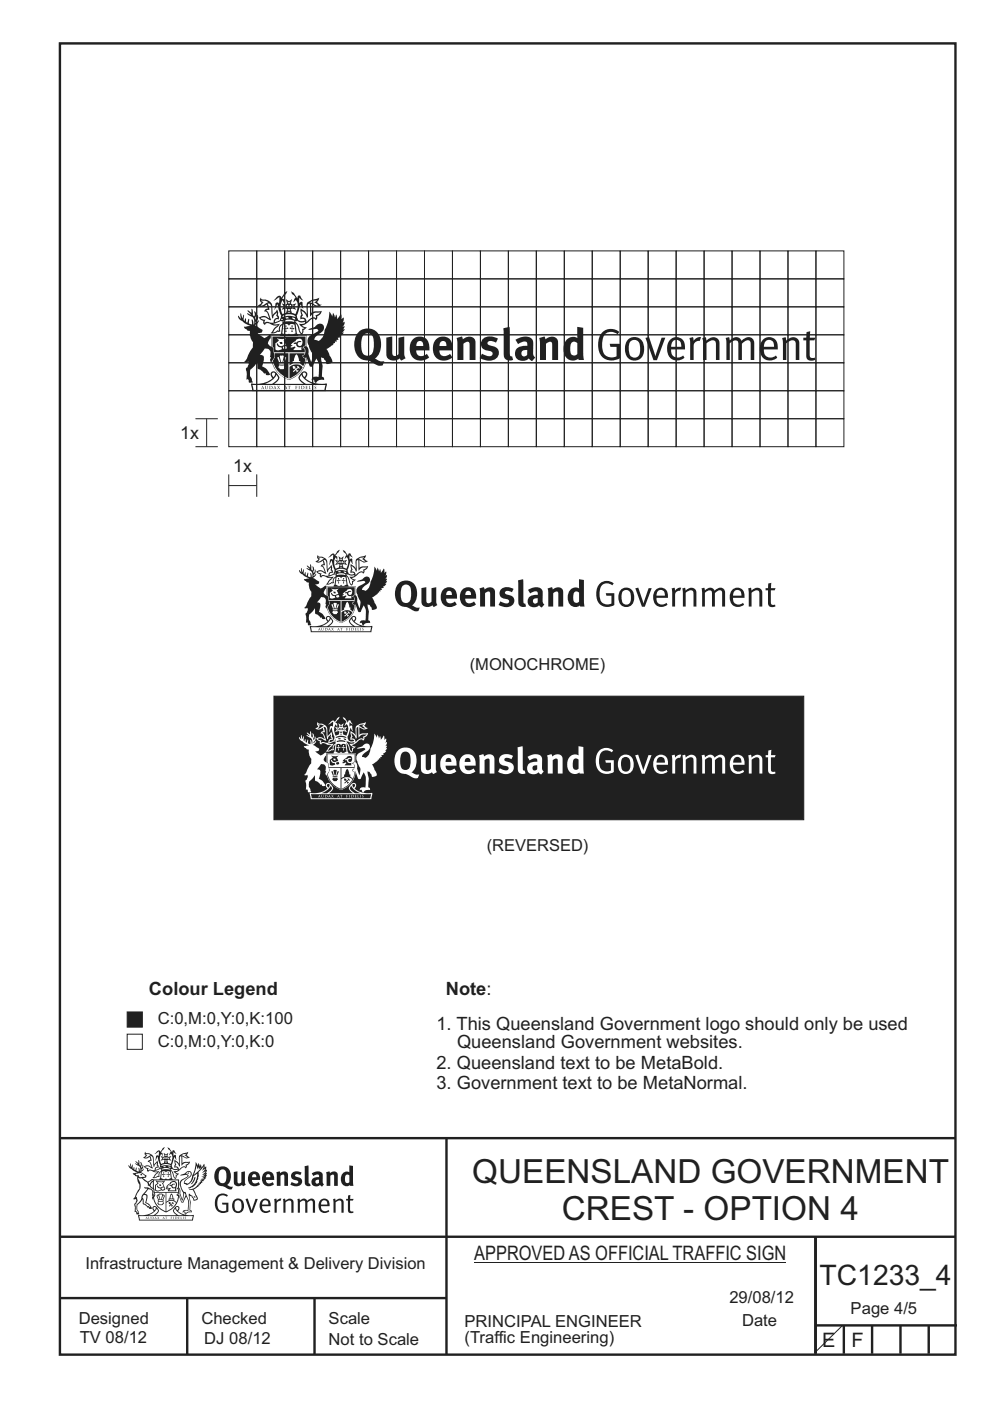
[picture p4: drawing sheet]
<svg xmlns="http://www.w3.org/2000/svg" width="210mm" height="297mm" viewBox="0 0 210 297" stroke-linecap="round" stroke-linejoin="round" font-family="sans-serif">
<defs><g id="words">
<g font-size="7.1" fill="#231f20">
<text x="100.2" y="250.9">QUEENSLAND GOVERNMENT</text>
<text x="119.2" y="258.7">CREST - OPTION 4</text>
</g>
<text font-size="6" fill="#231f20" x="173.8" y="272.4">TC1233_4</text>
<g font-size="4.2" fill="#231f20">
<text x="100.6" y="267.2">APPROVED AS OFFICIAL TRAFFIC SIGN</text>
<text x="174.4" y="285.6">E</text>
<text x="180.6" y="285.6">F</text>
</g>
<g font-size="3.9" fill="#231f20">
<text x="31.6" y="211.1">Colour Legend</text>
<text x="94.6" y="211">Note:</text>
<text x="92.6" y="218.4">1. This Queensland Government logo should only be used</text>
<text x="92.6" y="226.6">2. Queensland text to be MetaBold.</text>
<text x="96.9" y="222.3">Queensland Government websites.</text>
<text x="92.6" y="230.9">3. Government text to be MetaNormal.</text>
</g>
<g font-size="3.8" fill="#231f20">
<text x="38.2" y="93.1">1x</text>
<text x="49.5" y="100">1x</text>
</g>
<g font-size="3.5" fill="#231f20">
<text x="99.6" y="142.1">(MONOCHROME)</text>
<text x="103.2" y="180.5">(REVERSED)</text>
<text x="33.5" y="217.2">C:0,M:0,Y:0,K:100</text>
<text x="33.5" y="221.9">C:0,M:0,Y:0,K:0</text>
<text x="18.1" y="269.1">Infrastructure Management &amp; Delivery Division</text>
<text x="16.7" y="280.7">Designed</text>
<text x="42.7" y="280.7">Checked</text>
<text x="69.7" y="280.7">Scale</text>
<text x="98.5" y="281.4">PRINCIPAL ENGINEER</text>
<text x="154.7" y="276.2">29/08/12</text>
<text x="157.4" y="281.2">Date</text>
<text x="180.4" y="278.7">Page 4/5</text>
<text x="16.9" y="284.8">TV 08/12</text>
<text x="43.3" y="284.9">DJ 08/12</text>
<text x="69.7" y="285.2">Not to Scale</text>
<text x="98.5" y="284.8">(Traffic Engineering)</text>
</g>
</g></defs>
<g fill="none" stroke="#231f20" stroke-width=".51">
<path d="M12.7 9.2h190v278h-190zM12.7 241.3h189.9M94.7 241.4v45.8M12.7 262.2h190.1M12.7 275.2h82M39.7 275.2v12M66.7 275.2v12M173 262.2v24.8M173 281h30M179 281v6M185 281v6M191 281v6"/>
<path d="M197 281v6"/>
</g>
<g fill="none" stroke="#231f20" stroke-width=".21">
<path d="M48.5 53.2h6v5.9h-6zM48.5 59.1h6v6h-6zM54.5 53.2h5.9v5.9h-5.9zM54.5 59.1h5.9v6h-5.9zM60.4 53.2h5.9v5.9h-5.9zM60.4 59.1h5.9v6h-5.9zM66.3 53.2h5.9v5.9h-5.9zM66.3 59.1h5.9v6h-5.9zM72.2 53.2h6v5.9h-6zM72.2 59.1h6v6h-6zM78.2 53.2h5.9v5.9h-5.9zM78.2 59.1h5.9v6h-5.9z"/>
<path d="M84.1 53.2h5.9v5.9h-5.9zM84.1 59.1h5.9v6h-5.9zM90 53.2h6v5.9h-6zM90 59.1h6v6h-6zM96 53.2h5.9v5.9h-5.9zM96 59.1h5.9v6h-5.9zM101.9 53.2h5.9v5.9h-5.9zM101.9 59.1h5.9v6h-5.9zM107.8 53.2h6v5.9h-6zM107.8 59.1h6v6h-6zM113.8 53.2h5.9v5.9h-5.9zM113.8 59.1h5.9v6h-5.9z"/>
<path d="M119.7 53.2h5.9v5.9h-5.9zM119.7 59.1h5.9v6h-5.9zM125.6 53.2h5.9v5.9h-5.9zM125.6 59.1h5.9v6h-5.9zM131.5 53.2h6v5.9h-6zM131.5 59.1h6v6h-6zM137.5 53.2h5.9v5.9h-5.9zM137.5 59.1h5.9v6h-5.9zM143.4 53.2h5.9v5.9h-5.9zM143.4 59.1h5.9v6h-5.9zM149.3 53.2h6v5.9h-6zM149.3 59.1h6v6h-6z"/>
<path d="M155.3 53.2h5.9v5.9h-5.9zM155.3 59.1h5.9v6h-5.9zM161.2 53.2h5.9v5.9h-5.9zM161.2 59.1h5.9v6h-5.9zM167.1 53.2h6v5.9h-6zM167.1 59.1h6v6h-6zM173.1 53.2h5.9v5.9h-5.9zM173.1 59.1h5.9v6h-5.9zM48.5 65.1h6v5.9h-6zM48.5 71h6v5.9h-6zM48.5 76.9h6v5.9h-6zM54.5 65.1h5.9v5.9h-5.9z"/>
<path d="M54.5 71h5.9v5.9h-5.9zM54.5 76.9h5.9v5.9h-5.9zM60.4 65.1h5.9v5.9h-5.9zM60.4 71h5.9v5.9h-5.9zM60.4 76.9h5.9v5.9h-5.9zM66.3 65.1h5.9v5.9h-5.9zM66.3 71h5.9v5.9h-5.9zM66.3 76.9h5.9v5.9h-5.9zM72.2 65.1h6v5.9h-6zM72.2 71h6v5.9h-6zM72.2 76.9h6v5.9h-6zM78.2 65.1h5.9v5.9h-5.9z"/>
<path d="M78.2 71h5.9v5.9h-5.9zM78.2 76.9h5.9v5.9h-5.9zM84.1 65.1h5.9v5.9h-5.9zM84.1 71h5.9v5.9h-5.9zM84.1 76.9h5.9v5.9h-5.9zM90 65.1h6v5.9h-6zM90 71h6v5.9h-6zM90 76.9h6v5.9h-6zM96 65.1h5.9v5.9h-5.9zM96 71h5.9v5.9h-5.9zM96 76.9h5.9v5.9h-5.9zM101.9 65.1h5.9v5.9h-5.9z"/>
<path d="M101.9 71h5.9v5.9h-5.9zM101.9 76.9h5.9v5.9h-5.9zM107.8 65.1h6v5.9h-6zM107.8 71h6v5.9h-6zM107.8 76.9h6v5.9h-6zM113.8 65.1h5.9v5.9h-5.9zM113.8 71h5.9v5.9h-5.9zM113.8 76.9h5.9v5.9h-5.9zM119.7 65.1h5.9v5.9h-5.9zM119.7 71h5.9v5.9h-5.9zM119.7 76.9h5.9v5.9h-5.9zM125.6 65.1h5.9v5.9h-5.9z"/>
<path d="M125.6 71h5.9v5.9h-5.9zM125.6 76.9h5.9v5.9h-5.9zM131.5 65.1h6v5.9h-6zM131.5 71h6v5.9h-6zM131.5 76.9h6v5.9h-6zM137.5 65.1h5.9v5.9h-5.9zM137.5 71h5.9v5.9h-5.9zM137.5 76.9h5.9v5.9h-5.9zM143.4 65.1h5.9v5.9h-5.9zM143.4 71h5.9v5.9h-5.9zM143.4 76.9h5.9v5.9h-5.9zM149.3 65.1h6v5.9h-6z"/>
<path d="M149.3 71h6v5.9h-6zM149.3 76.9h6v5.9h-6zM155.3 65.1h5.9v5.9h-5.9zM155.3 71h5.9v5.9h-5.9zM155.3 76.9h5.9v5.9h-5.9zM161.2 65.1h5.9v5.9h-5.9zM161.2 71h5.9v5.9h-5.9zM161.2 76.9h5.9v5.9h-5.9zM167.1 65.1h6v5.9h-6zM167.1 71h6v5.9h-6zM167.1 76.9h6v5.9h-6zM173.1 65.1h5.9v5.9h-5.9z"/>
<path d="M173.1 71h5.9v5.9h-5.9zM173.1 76.9h5.9v5.9h-5.9zM41.5 94.7h4.7M41.5 88.8h4.7M43.8 88.8v5.9M48.5 88.8h6v5.9h-6zM48.5 82.8h6v6h-6zM54.5 88.8h5.9v5.9h-5.9zM54.5 82.8h5.9v6h-5.9zM60.4 88.8h5.9v5.9h-5.9zM60.4 82.8h5.9v6h-5.9zM66.3 88.8h5.9v5.9h-5.9z"/>
<path d="M66.3 82.8h5.9v6h-5.9zM72.2 88.8h6v5.9h-6zM72.2 82.8h6v6h-6zM78.2 88.8h5.9v5.9h-5.9zM78.2 82.8h5.9v6h-5.9zM84.1 88.8h5.9v5.9h-5.9zM84.1 82.8h5.9v6h-5.9zM90 88.8h6v5.9h-6zM90 82.8h6v6h-6zM96 88.8h5.9v5.9h-5.9zM96 82.8h5.9v6h-5.9zM101.9 88.8h5.9v5.9h-5.9z"/>
<path d="M101.9 82.8h5.9v6h-5.9zM107.8 88.8h6v5.9h-6zM107.8 82.8h6v6h-6zM113.8 88.8h5.9v5.9h-5.9zM113.8 82.8h5.9v6h-5.9zM119.7 88.8h5.9v5.9h-5.9zM119.7 82.8h5.9v6h-5.9zM125.6 88.8h5.9v5.9h-5.9zM125.6 82.8h5.9v6h-5.9zM131.5 88.8h6v5.9h-6zM131.5 82.8h6v6h-6zM137.5 88.8h5.9v5.9h-5.9z"/>
<path d="M137.5 82.8h5.9v6h-5.9zM143.4 88.8h5.9v5.9h-5.9zM143.4 82.8h5.9v6h-5.9zM149.3 88.8h6v5.9h-6zM149.3 82.8h6v6h-6zM155.3 88.8h5.9v5.9h-5.9zM155.3 82.8h5.9v6h-5.9zM161.2 88.8h5.9v5.9h-5.9zM161.2 82.8h5.9v6h-5.9zM167.1 88.8h6v5.9h-6zM167.1 82.8h6v6h-6zM173.1 88.8h5.9v5.9h-5.9z"/>
<path d="M173.1 82.8h5.9v6h-5.9zM48.5 103h6M48.5 100.6v4.7M54.5 100.6v4.7M100.6 267.7h66.2M178.7 281.1l-5.9 5.8"/>
</g>
<path d="M27 214.6h3.2v3.2h-3.2z" fill-rule="evenodd" fill="#231f20" stroke="#231f20" stroke-width=".21"/>
<path d="M27 219.3h3.2v3.2h-3.2z" fill-rule="evenodd" fill="#fff" stroke="#231f20" stroke-width=".21"/>
<path d="M58.1 147.6h112.4v26.2h-112.4z" fill-rule="evenodd" fill="#231f20" stroke="#231f20" stroke-width=".21"/>
<g fill="#231f20">
<path d="M75.7 123.3l1.2-.5a.81 .81 0 0 1 1.3-.5 .81 .81 0 0 1-.1 1.4l-.3 .2a1.53 1.53 0 0 0-1 1.2l.7 .2a2.15 2.15 0 0 0 1.1-2l.6-1.7 .2-1.5 .5 .9 .1-.7 .4 .9 .2-.6 .2 .9 .6-1 .2 .4-.1 .6 .4-.4v.2l-.2 .8 .4-.2v.3l-.4 .6 .4-.1-.3 .6 .3-.1-.5 .6h.3v.1l-.7 .5 .2 .2-.5 .1 .1 .4h-.4l.1 .3h-.3v.2l-.2 .1-.2 .3-1.1 .7 .7 1.4a.69 .69 0 0 1 .3 .9 .69 .69 0 0 1-1 .2l-.5-1-.4-.1 .2 1.5-.1 1.9 .4 .3v.3h-.2a1.1 1.1 0 0 0-1.2 .5l-.2-.1-.1-.4-.5 .1v-.3l.3-.3h.9a4.3 4.3 0 0 0-.2-3l-.2-.3-.4 1a.42 .42 0 0 1-.2 .4 .42 .42 0 0 1-.5 0l-.6-1.6-.3 .1-.3-.4a.83 .83 0 0 0 .1-1.4l.2-.2a.47 .47 0 0 1 .6 .4v.9l.5 1.5 .1-.3a1.92 1.92 0 0 0-.3-1.9l-.2-.8a1.35 1.35 0 0 1 1-2.1l.6-.3 .1-.2-.1-.1-.2-.1z" fill-rule="evenodd"/>
<path d="M69.2 124.3h6.3v2.2l-.1-2.1h-6.1v2.2z" fill-rule="evenodd"/>
<path d="M69.2 126.9l.1 .9a4.5 4.5 0 0 0 3 4.2 4.6 4.6 0 0 0 3.2-4.2 4.4 4.4 0 0 1-3.2 4.3 4.6 4.6 0 0 1-3.1-5.2z" fill-rule="evenodd"/>
<path d="M67.5 118.2l1.2 .3-1 .6h-.4l.6-.6zM68.6 118.8l.3-.1a1.08 1.08 0 0 1 .4 1.1l.1 1.6 .8-1.1-.1 .6 .2 .3a.62 .62 0 0 0-.6 .9h-.6a.83 .83 0 0 0-1 0l.1-.5-.7-.2-.1-.1 .2-.1a2.13 2.13 0 0 1 1.5 .5l.1-.1-.4-1.1-.4-.5 .5-.1zM67.5 117.7l-.2 .5 .2 .4-.6 .4a1.1 1.1 0 0 0 1.5-.1l.2 .7-.5 .2-.1 .3a.85 .85 0 0 1 .8 1l.1 .2a1.42 1.42 0 0 0-1.8-.2l.3 .5 .5 .1a.48 .48 0 0 0 .3 .8v-.2a1.03 1.03 0 0 1 1.2 .2h1l-1.3 1.4a1.24 1.24 0 0 0 1.2-.3h.5v-.5l.1-.3 .4-.3v-.2a.91 .91 0 0 0-.7 1.2l-.3-.1-.4 .3-.4 .1 1.2-1.6-.5 .2-.6-.1 1.4-.6-.1-.1-1 .4 .1-.4 .1-.1h.4a.52 .52 0 0 0-.1-.7v-.7l-.2-.4-.7 1.1v-.8a1.63 1.63 0 0 0-1.9-2z" fill-rule="evenodd"/>
<path d="M76 118.5l.5-.3 .7-.1-.5 .4 .8 .5-.4 .1zM75.7 118.8h.3v2.2a1.85 1.85 0 0 1 1.8-.8l-.4 .5-.5 .1 .1 .5a1.2 1.2 0 0 0-1.6 .7l-.1-.5-.2-.3h-.5l.2-.4-.3-.8a1.56 1.56 0 0 1 1 1.2l.2-.1zM74.4 119.5v.7l.1 .5-.2 .3 .1 .5a.49 .49 0 0 1 .7 .2 1.05 1.05 0 0 1-1.2-.2l-.2 .2a1.16 1.16 0 0 0 1.5 .2l-.1 .3h-.2h-.7a1.17 1.17 0 0 0 .9 .8l-.5 .2v.7l-.3-.4-.4-1.2-.5-.4 .5 .9a1.69 1.69 0 0 0 .7 1.4l.2-.3 .1-.5 .6-.6h-.5l-.4-.3 1.1-.5a1.02 1.02 0 0 1 1.2-.6l.1 .2 .2-.1 .1-.6a1.08 1.08 0 0 0 .8-.9l-1.5 .2-.3 .2-.1-1.6 .9 .5 1-.4h-.3l-.6-.4 .4-.8-.7 .3a1.6 1.6 0 0 0-1.4 2.2v.4l-.2-.3z" fill-rule="evenodd"/>
<path d="M72.8 122.6l.2 .1-.1 .3 .4 .1-.1 .1-.3-.1 .1 .5-.1 .1-.1-.1v-.5l-.3-.1 .1-.1 .2 .1z" fill-rule="evenodd"/>
<path d="M71.7 122.6l.2 .1v.3l.2-.1 .1 .1-.3 .1v.5l-.1 .1-.1-.1 .1-.5-.3 .1-.1-.1 .4-.1z" fill-rule="evenodd"/>
<path d="M71.4 122.4a.63 .63 0 0 1 .9 .2 .62 .62 0 0 1 1-.2l.2 1.6-.3 .1a.52 .52 0 0 1-.9-.1 .8 .8 0 0 1-1.1 0zM71.2 121.6l-.1 1.5a1.04 1.04 0 0 1-.3 1.1v.2h1.5h1.6v-.2a1.04 1.04 0 0 1-.3-1.1l-.1-1.5h-.3l.1 .3-1-.1-.9 .1v-.3z" fill-rule="evenodd"/>
<path d="M65.9 133h12.8l-.2 .8h-12.4zM68.1 132.8l1.3-.6 .7-1 .2 .3v.5l-.9 .8zM69.4 131l.3-.2 .2 .1-.3 .7zM74.5 131.2l.8 1 1.3 .6h-1.3l-.5-.4-.6-.6zM74.8 130.9l.2-.1 .3 .2-.3 .6zM65.7 132.7l.2 1.3h12.9l.2-1.2-.2-.1a4.5 4.5 0 0 1-3.6-.9l.3-.5-.1-.6a1.16 1.16 0 0 0-1.4 1l.2 .5 .7 .6h-5.1l.2-.2a.92 .92 0 0 0 .7-.8 .92 .92 0 0 0-.5-.9l-.3-.3-.6 .1-.1 .6 .3 .5a4.6 4.6 0 0 1-3.8 .9z" fill-rule="evenodd"/>
<path d="M67.7 133.3l.1 .2h-.2zM67.7 133.1l-.3 .6 .4-.1 .2 .1z" fill-rule="evenodd"/>
<path d="M68.1 133.1h.2v.5a.27 .27 0 0 0 .3-.1 .27 .27 0 0 0-.1-.4l.1 .1a.32 .32 0 0 1 0 .4 .32 .32 0 0 1-.4 0 .32 .32 0 0 1 0-.4z" fill-rule="evenodd"/>
<path d="M69 133.2h.1a.24 .24 0 0 1 .3 .2 .24 .24 0 0 1-.4 .2zM68.9 133.1v.6a.36 .36 0 0 0 .5-.1 .36 .36 0 0 0 0-.5 .36 .36 0 0 0-.5 0z" fill-rule="evenodd"/>
<path d="M69.9 133.3v.2h-.1zM69.9 133.1l-.3 .6 .4-.1 .2 .1z" fill-rule="evenodd"/>
<path d="M70.3 133.1h.2v.2l.1-.2h.2l-.2 .3 .2 .3h-.2l-.1-.2-.1 .2h-.2l.3-.3z" fill-rule="evenodd"/>
<path d="M71.8 133.3l.1 .2h-.2zM71.8 133.1l-.3 .6 .4-.1 .2 .1z" fill-rule="evenodd"/>
<path d="M72.1 133.1h.5l-.2 .1 .1 .5h-.2v-.5h-.2z" fill-rule="evenodd"/>
<path d="M73.5 133.1h.3l-.2 .1v.2h.2h-.2l.1 .3h-.2z" fill-rule="evenodd"/>
<path d="M74 133.1h.2l.1 .6h-.3z" fill-rule="evenodd"/>
<path d="M74.6 133.2a.24 .24 0 0 1 .4 .2 .24 .24 0 0 1-.4 .2zM74.5 133.1v.6a.36 .36 0 0 0 .5-.1 .36 .36 0 0 0-.1-.5 .36 .36 0 0 0-.4 0z" fill-rule="evenodd"/>
<path d="M75.2 133.1h.4l-.2 .1v.2h.2v.1l-.2-.1v.2h.2v.1h-.4z" fill-rule="evenodd"/>
<path d="M75.8 133.1h.2v.5h.2v.1h-.4z" fill-rule="evenodd"/>
<path d="M76.4 133.1h.2v.6h-.2z" fill-rule="evenodd"/>
<path d="M76.9 133.2l.2-.1-.2 .1 .2 .3-.1 .2h-.2v-.2l.2 .1z" fill-rule="evenodd"/>
<path d="M71.3 120.9a1.65 1.65 0 0 1 2.2 .2 2.93 2.93 0 0 0-2.3 0zM72.9 121.1l.5 .2 .1 .3-.5-.2zM71.7 121.2l.5-.1 .1 .2-.4 .1zM71.1 121.4l.2 .1-.3 .1zM72.1 120.3l.2-.2 .3 .2zM72 119h.2l.1 .4h-.3zM72.1 118.4l.2 .1 .3-.1-.1 .4h-.3zM72.2 119.7h.3l.1 .4-.3-.2-.2 .2zM72.5 119h.2v.4h-.3zM71.5 119l.3 .1 .1 .3-.4 .1 .2-.3zM72.9 119.1l.3-.1-.2 .2 .2 .3-.4-.1zM69.6 118.2l1.1-.6-.1 1.1-.2-.2-.4 .2-.3 1.2 .6-1.1 .2 1a2.02 2.02 0 0 1 .3 1.9l.4 .1a2.72 2.72 0 0 1 2.4 0l.3-.3-.2-.7 .7-1.9 .1 .3 .4 .4-.3-1.2h-.1l-.3 .3v-1l.2 .3 .5 .2-.6-.9-.4 .1-.1 .5-.6-1-.5-.3 .2 .5 .6 .6-.5 .8 .5-.4a2.26 2.26 0 0 1 0 2.5l-.6-.2-.3-.7 .2-.1 .8 .2-.4-.6 .4-.5-.7 .2-.2-.2 .2-.8-.6 .4-.5-.4 .2 .8-.2 .2-.7-.2 .4 .5-.4 .6 .8-.2 .1 .1-.2 .7-.6 .2a2.11 2.11 0 0 1 .1-2.5l.3 .6-.1-.7-.4-.1 1-1.3-.6 .3-.5 .8-.2-.3a.88 .88 0 0 0-.9 .5z" fill-rule="evenodd"/>
<path d="M69.5 127.4h.2l.1 .5-.3 .7z" fill-rule="evenodd"/>
<path d="M70.3 128.1l.3 .1 .2 .8h-.2zM70.8 127.8h.6a1.12 1.12 0 0 1-.4 1.2zM71.6 128.2l.1-.1a.59 .59 0 0 1-.1 .8l-.1 .1h-.2zM70.6 129.2h.8l.2 .2h-.9zM70.6 129.5h1v.2a.6 .6 0 0 1-.9 .5v-.2l-.2-.1zM69.8 127.4a1.27 1.27 0 0 1-.3 1.3 4.4 4.4 0 0 0 2.7 3.1v-4.4z" fill-rule="evenodd"/>
<path d="M72.4 127.4h2.7l-.2 .3h-.2a.49 .49 0 0 0 .5 .6l-.4 1.4-.5-.4v-.5h-.2l-.1-.7-.3-.5-.4 .5-.1 .7h-.2v.5l-.6 .3z" fill-rule="evenodd"/>
<path d="M75.2 127.4v.8l-.4-.4z" fill-rule="evenodd"/>
<path d="M73 129.7l.5 .2-.1 .1 .1 .1 .4-.2-.2-.3 .4 .2 .1 .4-.2-.2-.3 .3 .3 .2-.3 .3-.2-.4-.4 .3-.1-.1 .4-.4-.1-.1-.2 .1zM72.4 129.8v2l.5-.1a4.6 4.6 0 0 0 1.8-1.8 1.61 1.61 0 0 0-2.3-.1z" fill-rule="evenodd"/>
<path d="M70.2 124.8l.8 .1 .8-.1-.4 .4 .4 .8-.9 .2-.4-.2-.1-.3-.2 .1a.69 .69 0 0 0 .8 .6l.1 .3a.66 .66 0 0 1-.8 .2 .66 .66 0 0 1-.3-.8v-.4l.6-.6zM71.3 126.5a.31 .31 0 0 1 .6 0 .31 .31 0 0 1-.6 0zM72.8 125.8l.7-.5a.65 .65 0 0 1 1.2-.2 .65 .65 0 0 1-.5 1.1l-.3-.4a.47 .47 0 0 1 .6-.4 .62 .62 0 0 0-.9 .2l-.2-.1-.3 .2 .5 .1a.61 .61 0 0 0 .9 .5v.6h-1.4l.4-.5-.1-.2-.7 .2v-.2l.2-.1-.2-.1zM69.5 124.5v1.8l.2 .2 .1 .8h5.3l-.1-.7h-.3l.5-.5v-1.6z" fill-rule="evenodd"/>
<path d="M69.5 126.4l.2 .9h-.2z" fill-rule="evenodd"/>
<path d="M75 126.3l.2-.1v1.1l-.1-.8-.2-.1z" fill-rule="evenodd"/>
<path d="M70.7 125.4l.4 .1 .1 .3h-.3z" fill-rule="evenodd"/>
<path d="M63.9 120.4l.3 .9 .3-.6-.1 .8 .2 .3 .2-.5v.6l.3 .2 .2-.7v.8l.6 .2v-.9l.2 .9a1.1 1.1 0 0 0-.8-1.7l-.3-.3 .7 .3-.6-.7 .7 .4v-.8l.2 .4a.87 .87 0 0 0 .2 1l.2-.3-.1-.6 .2 .1a.84 .84 0 0 1-.1 1l.1 .3 .2-.2 .1-.6 .1 .2a1.05 1.05 0 0 1-.4 1.1v.1h.2l.3-.4v.3l-.6 .6 1.3 .7-.2 .5-.7 .1 1.2 .9 .9-.6h.4l-.3 .7a.82 .82 0 0 0-.2 .9 .82 .82 0 0 0 .7 .6l.1 .1a2.9 2.9 0 0 1-.4 2.6l-.2-.6 .2-.4h-.2a.97 .97 0 0 0 .1-1 .97 .97 0 0 0-1-.5l-.9 1.1 .6 .1a2.09 2.09 0 0 1-.2 1.9 2.03 2.03 0 0 1 1.4 1.5l-.6 .1-.2-.4-.2 .1-.5-.6-.6-.2-.2-1.2-.4 .7a1.56 1.56 0 0 0-.4 2.3l.1 .5-.4 .1-.3-.1-.2-.6-.2 .1 .1-1.1-.2-.5a.35 .35 0 0 1 .3-.5l.2-.6-.1-.4-.4 .1-.3-.1 .4-.4 .6-1.4a1.74 1.74 0 0 0 .1-2.4l-.1-1.2-.5-.1-.4-.3-.1-.4 1.1-.1-.4-.1a3.2 3.2 0 0 1-1.8-1.6h.1l.5 .5z" fill-rule="evenodd"/>
<path d="M85.4 124.2a3.5 3.5 0 0 0 .1 3.5 1.1 1.1 0 0 0 1.2 0 1.1 1.1 0 0 0 .5-1.2 2.3 2.3 0 0 0-.7-2.5 1.02 1.02 0 0 0-1.1 .2zM84.6 123.6a2.37 2.37 0 0 1 2.7-.2 2.37 2.37 0 0 1 1.2 2.5l-.3 1.5-.8 1a2.07 2.07 0 0 0 1.6 .4l-.2 .7a1.96 1.96 0 0 1-2-.6l-.6-.2a2.42 2.42 0 0 1-2.4-2.8 3.1 3.1 0 0 1 .8-2.3z" fill-rule="evenodd"/>
<path d="M89.4 124.7l1-.2v2.6a.6 .6 0 0 0 .3 .8 .6 .6 0 0 0 .8-.4v-2.8l1-.2v3.1l.3 .7-.8 .4-.3-.4a1.35 1.35 0 0 1-1.5 .3 1.35 1.35 0 0 1-.8-1.3z" fill-rule="evenodd"/>
<path d="M94.8 125.5l-.2 .7h1.2a.63 .63 0 0 0-.2-.8 .63 .63 0 0 0-.8 .1zM94 125a1.74 1.74 0 0 1 2.1-.3 1.74 1.74 0 0 1 .8 2v.2h-2.3a1.01 1.01 0 0 0 .7 1.1 1.01 1.01 0 0 0 1.2-.5l.4 .7a2.03 2.03 0 0 1-2.5 .3 2.03 2.03 0 0 1-.9-2.4z" fill-rule="evenodd"/>
<path d="M98.9 125.5l-.2 .7h1.2a.63 .63 0 0 0-.3-.8 .63 .63 0 0 0-.7 .1zM98 125a1.74 1.74 0 0 1 2.2-.3 1.74 1.74 0 0 1 .8 2v.2h-2.3a1.01 1.01 0 0 0 .7 1.1 1.01 1.01 0 0 0 1.1-.5l.4 .7a2.03 2.03 0 0 1-2.4 .3 2.03 2.03 0 0 1-.9-2.4z" fill-rule="evenodd"/>
<path d="M101.7 124.8l.9-.3 .2 .5a1.26 1.26 0 0 1 1.2-.5 1.26 1.26 0 0 1 1 .9v3.2h-1l-.1-3a.6 .6 0 0 0-1 .2v2.8h-1.1v-2.9z" fill-rule="evenodd"/>
<path d="M106.2 125a2.28 2.28 0 0 1 2.7-.1l-.3 .7-.8-.3a.48 .48 0 0 0-.5 0 .48 .48 0 0 0-.2 .5l.5 .3a1.3 1.3 0 0 1 1.3 .6 1.3 1.3 0 0 1-.1 1.5 2.51 2.51 0 0 1-3 .1l.3-.8 .6 .3a.81 .81 0 0 0 1.3-.3 .91 .91 0 0 0-1.1-.6 1.16 1.16 0 0 1-.7-1.9z" fill-rule="evenodd"/>
<path d="M109.9 123l1-.2 .1 4.9 .2 .2 .2 .1 .2 .6a1.14 1.14 0 0 1-1.3-.1 1.14 1.14 0 0 1-.4-1.3z" fill-rule="evenodd"/>
<path d="M113.2 127a.56 .56 0 0 0 0 .9 .56 .56 0 0 0 .8-.2l.1-.9zM112 125.1a2.53 2.53 0 0 1 2.9-.2l.2 .7v2l.4 .6-.6 .6-.6-.5a1.35 1.35 0 0 1-2.2-.2 1.35 1.35 0 0 1 1.2-1.9l.8-.1v-.4a.82 .82 0 0 0-1.3-.1l-.4 .2z" fill-rule="evenodd"/>
<path d="M116.1 124.8l1-.3 .1 .5a1.26 1.26 0 0 1 1.3-.5 1.26 1.26 0 0 1 .9 .9l.1 3.2h-1.1v-3a.6 .6 0 0 0-1.1 .2v2.8h-1v-2.9z" fill-rule="evenodd"/>
<path d="M121.8 125.6l-.2 .6a1.18 1.18 0 0 0 .7 1.6l.5-.2v-2l-.5-.2zM122.8 122.8l1.1 .2v4.8l.1 .8h-.9l-.1-.2a1.65 1.65 0 0 1-1.9 0 1.65 1.65 0 0 1-.7-1.7 1.7 1.7 0 0 1 .6-1.7 1.7 1.7 0 0 1 1.8-.2z" fill-rule="evenodd"/>
<path d="M127.3 123.7a2.24 2.24 0 0 1 2.9 0l-.3 .4a1.62 1.62 0 0 0-1.9-.3 1.62 1.62 0 0 0-.8 1.8 1.99 1.99 0 0 0 1.3 2.5h.7l.5-.2v-1.6h-1.1l-.1-.5h1.8v2.5a2.43 2.43 0 0 1-2.7 .1 2.43 2.43 0 0 1-1.1-2.5 2.95 2.95 0 0 1 .8-2.2z" fill-rule="evenodd"/>
<path d="M132.2 125.3a2.48 2.48 0 0 0 .1 2.7 1.05 1.05 0 0 0 1.2 0 1.05 1.05 0 0 0 .3-1.2 1.21 1.21 0 0 0-1.3-1.7zM131.6 125.1a1.72 1.72 0 0 1 2.1-.3 1.72 1.72 0 0 1 .8 1.9 1.71 1.71 0 0 1-1.7 2 1.71 1.71 0 0 1-1.6-2.1v-.6z" fill-rule="evenodd"/>
<path d="M134.8 124.7l.6-.1 1.1 3.4 1.1-3.3h.6l-1.4 3.9h-.6z" fill-rule="evenodd"/>
<path d="M139.6 125.3l-.4 1h1.8a.92 .92 0 0 0-.3-1.1 .92 .92 0 0 0-1.1 .1zM139 125.1a1.57 1.57 0 0 1 2-.3 1.57 1.57 0 0 1 .7 1.9l-2.5 .1a1.22 1.22 0 0 0 .7 1.3 1.22 1.22 0 0 0 1.4-.3l.3 .4a1.81 1.81 0 0 1-2.1 .3 1.81 1.81 0 0 1-1-1.9l.1-.8z" fill-rule="evenodd"/>
<path d="M142.4 124.8l.7-.2 .1 .6 .5-.4 .8-.2-.3 .7a.86 .86 0 0 0-1 .9v2.4h-.6z" fill-rule="evenodd"/>
<path d="M144.7 124.8l.6-.2 .1 .6a1.21 1.21 0 0 1 1.3-.6 1.21 1.21 0 0 1 1 1v3h-.6v-2.6a.67 .67 0 0 0-.3-.8 .67 .67 0 0 0-.8 .1l-.6 .4v2.9h-.6v-3z" fill-rule="evenodd"/>
<path d="M148.8 124.7l.6-.1 .1 .6a1.15 1.15 0 0 1 2.1 0 1.18 1.18 0 0 1 1.2-.6 1.18 1.18 0 0 1 1 1.1v2.9h-.6l-.1-3.2a.95 .95 0 0 0-1.5 .3v2.9h-.6v-2.8a.58 .58 0 0 0-.3-.6 .58 .58 0 0 0-.7 .1l-.5 .4v2.9h-.6v-3z" fill-rule="evenodd"/>
<path d="M155.8 125.3l-.3 1h1.8a.92 .92 0 0 0-.4-1.1 .92 .92 0 0 0-1.1 .1zM155.2 125.1a1.57 1.57 0 0 1 2-.3 1.57 1.57 0 0 1 .7 1.9l-2.4 .1a1.22 1.22 0 0 0 .6 1.3 1.22 1.22 0 0 0 1.5-.3l.2 .4a1.81 1.81 0 0 1-2.1 .3 1.81 1.81 0 0 1-.9-1.9l.1-.8z" fill-rule="evenodd"/>
<path d="M158.7 124.8l.6-.2 .1 .6a1.21 1.21 0 0 1 1.3-.6 1.21 1.21 0 0 1 1 1v3h-.6v-2.6a.67 .67 0 0 0-.3-.8 .67 .67 0 0 0-.9 .1l-.5 .4v2.9h-.6v-3z" fill-rule="evenodd"/>
<path d="M163 123.7l.6-.1-.1 1.1h1l-.2 .5h-.8v2.7a.55 .55 0 0 0 .9 .3l.1 .4a.99 .99 0 0 1-1.6-.8v-2.6h-.5v-.5h.5z" fill-rule="evenodd"/>
</g>
<g fill="#fff">
<path d="M75.7 158.7l1.2-.5a.81 .81 0 0 1 1.3-.4 .81 .81 0 0 1-.1 1.3l-.3 .2a1.53 1.53 0 0 0-1 1.2l.7 .2a2.15 2.15 0 0 0 1.1-2l.6-1.6 .2-1.6 .5 .9 .1-.7 .4 .9 .2-.6 .2 .9 .6-1 .1 .4v.6l.4-.4v.2l-.2 .8 .4-.2v.3l-.4 .6 .4-.1-.3 .6 .3-.1-.5 .6h.3v.1l-.7 .5 .2 .2-.5 .1 .1 .4h-.4l.1 .3h-.3v.2l-.3 .1-.2 .3-1 .7 .7 1.4a.69 .69 0 0 1 .3 1 .69 .69 0 0 1-1 .1l-.5-1-.5-.1 .3 1.5-.1 1.9 .4 .3v.3h-.2a1.1 1.1 0 0 0-1.2 .5l-.2-.1-.1-.4-.5 .1v-.3l.3-.3h.9a4.3 4.3 0 0 0-.2-3l-.2-.3-.4 1a.42 .42 0 0 1-.3 .4 .42 .42 0 0 1-.4 0l-.6-1.6-.4 .1-.2-.4a.83 .83 0 0 0 .1-1.4l.2-.2a.47 .47 0 0 1 .6 .5v.8l.5 1.5 .1-.3a1.92 1.92 0 0 0-.3-1.9l-.2-.8a1.35 1.35 0 0 1 1-2.1l.5-.3 .2-.2-.1-.1-.2-.1z" fill-rule="evenodd"/>
<path d="M69.2 159.7h6.2v2.2v-2.1h-6.1v2.2z" fill-rule="evenodd"/>
<path d="M69.2 162.3l.1 .9a4.5 4.5 0 0 0 3 4.2 4.6 4.6 0 0 0 3.1-4.2 4.4 4.4 0 0 1-3.1 4.3 4.6 4.6 0 0 1-3.1-5.2z" fill-rule="evenodd"/>
<path d="M67.5 153.6l1.2 .3-1 .6h-.4l.6-.6zM68.6 154.2l.3-.1a1.08 1.08 0 0 1 .3 1.1l.2 1.6 .8-1.1-.1 .6 .2 .4a.62 .62 0 0 0-.6 .8h-.6a.83 .83 0 0 0-1 0l.1-.5-.7-.2-.1-.1 .2-.1a2.13 2.13 0 0 1 1.5 .5l.1-.1-.4-1.1-.4-.5 .5-.1zM67.4 153.1l-.2 .5 .3 .4-.6 .4a1.1 1.1 0 0 0 1.5-.1l.2 .7-.5 .2-.1 .3a.85 .85 0 0 1 .8 1l.1 .2a1.42 1.42 0 0 0-1.8-.2l.3 .5 .5 .1a.48 .48 0 0 0 .3 .8v-.2a1.03 1.03 0 0 1 1.2 .2h1l-1.3 1.4a1.24 1.24 0 0 0 1.2-.3h.5l-.1-.5 .2-.3 .4-.3-.1-.2a.91 .91 0 0 0-.6 1.2l-.3-.1-.5 .3-.3 .1 1.2-1.6-.5 .2-.6-.1 1.4-.6-.1-.1-1 .4v-.4l.2-.1 .4 .1a.52 .52 0 0 0-.1-.8v-.7l-.2-.4-.7 1.1-.1-.8a1.63 1.63 0 0 0-1.9-2z" fill-rule="evenodd"/>
<path d="M76 153.9l.5-.3 .7-.1-.6 .4 .9 .5-.4 .1zM75.7 154.2h.3v2.2a1.85 1.85 0 0 1 1.8-.7l-.5 .4-.4 .1 .1 .5a1.2 1.2 0 0 0-1.6 .7l-.1-.5-.2-.3h-.5l.2-.4-.3-.8a1.56 1.56 0 0 1 1 1.2l.2-.1zM74.4 155v.6l.1 .5-.2 .3 .1 .5a.49 .49 0 0 1 .7 .2 1.05 1.05 0 0 1-1.2-.2l-.2 .2a1.16 1.16 0 0 0 1.5 .2l-.1 .3h-.2h-.8a1.17 1.17 0 0 0 1 .8l-.5 .2v.7l-.3-.4-.4-1.2-.5-.4 .5 .9a1.69 1.69 0 0 0 .7 1.4l.2-.3 .1-.5 .6-.6h-.5l-.4-.3 1.1-.5a1.02 1.02 0 0 1 1.2-.6l.1 .2 .2-.1 .1-.6a1.08 1.08 0 0 0 .8-.9l-1.5 .2-.4 .2v-1.6l.9 .5 1-.4h-.4l-.5-.4 .4-.8-.7 .3a1.6 1.6 0 0 0-1.4 2.2v.4l-.2-.3z" fill-rule="evenodd"/>
<path d="M72.8 158l.2 .1-.1 .3 .4 .1-.1 .1-.3-.1 .1 .5-.1 .1-.2-.1 .1-.5-.3-.1 .1-.1 .2 .1z" fill-rule="evenodd"/>
<path d="M71.7 158l.2 .1-.1 .3 .3-.1 .1 .1-.3 .1v.5l-.1 .1-.1-.1v-.5l-.2 .1-.1-.1 .3-.1z" fill-rule="evenodd"/>
<path d="M71.4 157.8a.63 .63 0 0 1 .9 .2 .62 .62 0 0 1 1-.2l.2 1.6-.4 .1a.52 .52 0 0 1-.8-.1 .8 .8 0 0 1-1.1 0zM71.2 157l-.1 1.5a1.04 1.04 0 0 1-.3 1.1l-.1 .2h1.6h1.6v-.2a1.04 1.04 0 0 1-.3-1.1l-.2-1.5h-.2l.1 .4-1-.2-.9 .2v-.4z" fill-rule="evenodd"/>
<path d="M65.9 168.4h12.8l-.2 .8h-12.4zM68.1 168.2l1.2-.6 .8-1 .2 .3v.5l-.9 .8zM69.4 166.4l.3-.2 .2 .1-.3 .7zM74.5 166.6l.8 1 1.2 .6h-1.2l-.5-.4-.6-.6zM74.8 166.3l.1-.1 .4 .2-.3 .6zM65.7 168.1l.2 1.3h12.9l.2-1.2-.2-.1a4.5 4.5 0 0 1-3.6-.9l.3-.4-.1-.7a1.16 1.16 0 0 0-1.4 1l.2 .5 .7 .6h-5.2l.3-.2a.92 .92 0 0 0 .7-.8 .92 .92 0 0 0-.5-.9l-.3-.3-.6 .1-.1 .7 .2 .4a4.6 4.6 0 0 1-3.7 .9z" fill-rule="evenodd"/>
<path d="M67.7 168.7l.1 .2h-.2zM67.7 168.5l-.3 .6 .4-.1 .2 .1z" fill-rule="evenodd"/>
<path d="M68.1 168.5h.2v.5a.27 .27 0 0 0 .3-.1 .27 .27 0 0 0-.1-.3h.1a.32 .32 0 0 1 0 .4 .32 .32 0 0 1-.4 0 .32 .32 0 0 1 0-.4z" fill-rule="evenodd"/>
<path d="M69 168.6a.24 .24 0 0 1 .4 .2 .24 .24 0 0 1-.4 .2zM68.9 168.5v.6a.36 .36 0 0 0 .5-.1 .36 .36 0 0 0 0-.4 .36 .36 0 0 0-.5-.1z" fill-rule="evenodd"/>
<path d="M69.8 168.7l.1 .2h-.1zM69.9 168.5l-.3 .6 .4-.1 .2 .1z" fill-rule="evenodd"/>
<path d="M70.2 168.5h.3v.2l.1-.2h.2l-.3 .3 .3 .3h-.2l-.1-.2-.1 .2h-.2l.3-.3z" fill-rule="evenodd"/>
<path d="M71.8 168.7l.1 .2h-.2zM71.8 168.5l-.3 .6 .4-.1 .2 .1z" fill-rule="evenodd"/>
<path d="M72.1 168.5h.5l-.2 .1 .1 .5h-.2v-.5h-.2z" fill-rule="evenodd"/>
<path d="M73.4 168.5h.4l-.2 .1v.2h.2h-.2l.1 .3h-.3z" fill-rule="evenodd"/>
<path d="M74 168.5h.2v.6h-.2z" fill-rule="evenodd"/>
<path d="M74.6 168.6a.24 .24 0 0 1 .3 .2 .24 .24 0 0 1-.3 .2zM74.4 168.5v.6a.36 .36 0 0 0 .5-.1 .36 .36 0 0 0 0-.4 .36 .36 0 0 0-.5-.1z" fill-rule="evenodd"/>
<path d="M75.2 168.5h.4l-.2 .1v.2h.2l-.1 .1-.1-.1v.2h.2v.1h-.4z" fill-rule="evenodd"/>
<path d="M75.8 168.5h.2v.5h.2v.1h-.4z" fill-rule="evenodd"/>
<path d="M76.4 168.5h.2v.6h-.2z" fill-rule="evenodd"/>
<path d="M76.9 168.6l.2-.1-.2 .1 .2 .3-.1 .2h-.2v-.2l.2 .1z" fill-rule="evenodd"/>
<path d="M71.3 156.3a1.65 1.65 0 0 1 2.2 .2 2.92 2.92 0 0 0-2.3 0zM72.9 156.5l.5 .2v.3l-.4-.2zM71.7 156.6l.5-.1 .1 .2-.4 .1zM71.1 156.8l.2 .1-.3 .1zM72.1 155.7l.2-.2 .3 .2zM72 154.4h.2v.4h-.2zM72.1 153.8l.2 .2 .3-.2-.1 .4h-.3zM72.2 155.1h.3l.1 .4-.3-.2-.2 .2zM72.4 154.4h.3l-.1 .4h-.2zM71.5 154.4l.3 .1 .1 .3-.4 .1 .2-.2zM72.9 154.5l.3-.1-.2 .3 .2 .2-.4-.1zM69.6 153.6l1.1-.6-.1 1.1-.2-.2-.4 .2-.3 1.2 .6-1.1 .2 1a2.02 2.02 0 0 1 .3 1.9l.4 .1a2.72 2.72 0 0 1 2.4 0l.3-.3-.2-.7 .7-1.9 .1 .3 .4 .4-.3-1.1-.1-.1-.3 .3v-1l.2 .3 .5 .2-.7-.9-.3 .1-.1 .5-.6-1-.5-.3 .2 .5 .6 .6-.5 .8 .5-.4a2.26 2.26 0 0 1-.1 2.5l-.6-.2-.2-.7 .2-.1 .8 .2-.4-.5 .4-.6-.7 .2-.2-.2 .2-.8-.6 .4-.5-.4 .2 .8-.2 .2-.8-.2 .5 .6-.5 .5 .8-.2 .2 .1-.2 .7-.6 .2a2.11 2.11 0 0 1 .1-2.5l.2 .6v-.7l-.4-.1 .9-1.3-.5 .3-.5 .8-.2-.3a.88 .88 0 0 0-.9 .5z" fill-rule="evenodd"/>
<path d="M69.4 162.8h.3l.1 .5-.3 .7z" fill-rule="evenodd"/>
<path d="M70.3 163.5l.3 .1 .2 .8h-.2zM70.8 163.2h.6a1.12 1.12 0 0 1-.4 1.2zM71.6 163.6l.1-.1a.59 .59 0 0 1-.1 .8l-.1 .1h-.2zM70.6 164.6h.8l.2 .2h-.9zM70.6 164.9h.9l.1 .3a.6 .6 0 0 1-.9 .4v-.2l-.2-.1zM69.8 162.8a1.27 1.27 0 0 1-.3 1.3 4.4 4.4 0 0 0 2.7 3.1v-4.4z" fill-rule="evenodd"/>
<path d="M72.4 162.8h2.7l-.2 .3h-.2a.49 .49 0 0 0 .5 .6l-.4 1.4-.5-.4v-.5h-.2l-.1-.7-.4-.5-.3 .5-.1 .7h-.2v.5l-.6 .3z" fill-rule="evenodd"/>
<path d="M75.2 162.8v.8l-.4-.4z" fill-rule="evenodd"/>
<path d="M73 165.1l.5 .2-.1 .1 .1 .1 .4-.2-.2-.3 .4 .2 .1 .4-.2-.2-.4 .3 .4 .2-.3 .3-.2-.4-.4 .3-.1-.1 .4-.4-.1-.1-.2 .1zM72.4 165.2v2.1l.4-.2a4.6 4.6 0 0 0 1.9-1.8 1.61 1.61 0 0 0-2.3-.1z" fill-rule="evenodd"/>
<path d="M70.2 160.2l.8 .2 .8-.2-.4 .4 .4 .8-.9 .2-.4-.2-.1-.3-.2 .1a.69 .69 0 0 0 .8 .6l.1 .3a.66 .66 0 0 1-.8 .2 .66 .66 0 0 1-.3-.8v-.4l.6-.6zM71.3 161.9a.31 .31 0 0 1 .6 0 .31 .31 0 0 1-.6 0zM72.8 161.2l.7-.5a.65 .65 0 0 1 1.2-.2 .65 .65 0 0 1-.6 1.1l-.3-.4a.47 .47 0 0 1 .7-.3v-.1a.62 .62 0 0 0-.9 .2l-.2-.1-.3 .2 .5 .1a.61 .61 0 0 0 .9 .5v.6h-1.4l.4-.5-.1-.2-.7 .2v-.2l.2-.1-.2-.1zM69.5 159.9v1.8l.2 .2v.8h5.4l-.1-.7h-.3l.5-.5v-1.6z" fill-rule="evenodd"/>
<path d="M69.5 161.8l.1 .9h-.1z" fill-rule="evenodd"/>
<path d="M75 161.7l.2-.1v1.1l-.1-.8-.2-.1z" fill-rule="evenodd"/>
<path d="M70.6 160.8l.5 .1 .1 .3h-.3z" fill-rule="evenodd"/>
<path d="M63.9 155.8l.3 .9 .3-.6-.1 .8 .2 .3 .2-.5v.7l.3 .1 .2-.7v.8l.5 .2 .1-.9 .2 .9a1.1 1.1 0 0 0-.8-1.7l-.3-.3 .6 .3-.5-.7 .7 .4v-.8l.2 .4a.87 .87 0 0 0 .2 1l.2-.3-.2-.6 .3 .1a.84 .84 0 0 1-.1 1l.1 .3 .2-.2 .1-.6 .1 .2a1.05 1.05 0 0 1-.4 1.1v.1l.5-.4-.1 .3-.5 .6 1.3 .7-.2 .5-.7 .1 1.2 .9 .9-.6h.4l-.3 .7a.82 .82 0 0 0-.3 .9 .82 .82 0 0 0 .8 .6l.1 .1a2.9 2.9 0 0 1-.4 2.6l-.2-.6 .2-.4h-.2a.97 .97 0 0 0 .1-1 .97 .97 0 0 0-1-.5l-.9 1.1 .6 .1a2.08 2.08 0 0 1-.2 1.9 2.03 2.03 0 0 1 1.4 1.5l-.6 .1-.2-.4-.2 .1-.5-.6-.6-.2-.2-1.2-.4 .7a1.56 1.56 0 0 0-.5 2.3l.2 .5-.4 .1-.3-.1-.2-.6-.2 .1v-1.1l-.1-.5a.35 .35 0 0 1 .3-.5l.2-.6-.1-.4-.5 .1-.2-.1 .4-.4 .6-1.4a1.74 1.74 0 0 0 .1-2.4l-.1-1.2-.5-.1-.4-.3-.2-.4 1.2-.1-.8-.3-.6-.5a.9 .9 0 0 1-.8-.9l.5 .5z" fill-rule="evenodd"/>
<path d="M84.4 159.2a2.36 2.36 0 0 1 2.7-.5 2.36 2.36 0 0 1 1.3 2.6 2.86 2.86 0 0 1-1.1 2.5l1 .4h.6l-.3 .7a3.2 3.2 0 0 1-2.3-.7 2.58 2.58 0 0 1-2.6-3.3l.3-1.2zM85.4 159.6a3.3 3.3 0 0 0 0 3.5 1.14 1.14 0 0 0 1.3-.1 1.14 1.14 0 0 0 .4-1.2v-1a1.12 1.12 0 0 0-.5-1.2 1.12 1.12 0 0 0-1.2 0z" fill-rule="evenodd"/>
<path d="M89.3 160.1l1-.2v2.6a.61 .61 0 0 0 .3 .8 .61 .61 0 0 0 .8-.4v-2.8l1-.2v3.1l.3 .7-.8 .4-.3-.4a1.33 1.33 0 0 1-1.6 .4 1.33 1.33 0 0 1-.7-1.4z" fill-rule="evenodd"/>
<path d="M93.9 160.4a1.74 1.74 0 0 1 2.1-.3 1.74 1.74 0 0 1 .8 2v.2h-2.3a.95 .95 0 0 0 .5 1 .95 .95 0 0 0 1.1-.2l.3-.2 .4 .7a2.05 2.05 0 0 1-2.6 .2 2.05 2.05 0 0 1-.8-2.4zM94.7 160.9l-.2 .6h1.2a.64 .64 0 0 0-.2-.7 .64 .64 0 0 0-.8 .1z" fill-rule="evenodd"/>
<path d="M97.9 160.4a1.74 1.74 0 0 1 2.2-.3 1.74 1.74 0 0 1 .8 2v.2h-2.3a.95 .95 0 0 0 .5 1 .95 .95 0 0 0 1.1-.2l.2-.2 .4 .7a2.05 2.05 0 0 1-2.5 .2 2.05 2.05 0 0 1-.8-2.4zM98.7 160.9l-.1 .6h1.2a.64 .64 0 0 0-.3-.7 .64 .64 0 0 0-.8 .1z" fill-rule="evenodd"/>
<path d="M101.6 160.2l.9-.3 .2 .5a1.24 1.24 0 0 1 1.3-.4 1.24 1.24 0 0 1 .9 1.1v2.9h-1v-2.6a.55 .55 0 0 0-.5-.6 .55 .55 0 0 0-.6 .4v2.8h-1.1v-2.9z" fill-rule="evenodd"/>
<path d="M106.1 160.4a2.22 2.22 0 0 1 2.7-.1l-.3 .7a1 1 0 0 0-1.5 .1l.2 .3a1.59 1.59 0 0 1 1.8 1.3 1.7 1.7 0 0 1-2.5 1.3l-.9-.3 .4-.8 .3 .1a1.35 1.35 0 0 0 1.5 .1l.1-.4-.4-.3a1.34 1.34 0 0 1-1.6-1.6z" fill-rule="evenodd"/>
<path d="M109.8 158.5l1-.3 .1 4.9 .1 .2 .3 .1 .2 .6a1.13 1.13 0 0 1-1.3-.1 1.13 1.13 0 0 1-.4-1.3z" fill-rule="evenodd"/>
<path d="M111.9 160.5l.8-.4a1.45 1.45 0 0 1 2.3 1v1.9l.3 .6-.5 .6-.6-.5a1.37 1.37 0 0 1-2.3-.3 1.37 1.37 0 0 1 1.4-1.9h.5a.49 .49 0 0 0 0-.7 .49 .49 0 0 0-.7 0l-.8 .4zM113 162.5a.55 .55 0 0 0 .1 .8 .55 .55 0 0 0 .8-.2v-.9z" fill-rule="evenodd"/>
<path d="M116 160.2l1-.3 .1 .5a1.24 1.24 0 0 1 1.4-.4 1.24 1.24 0 0 1 .8 1.1v2.9h-1v-2.6a.55 .55 0 0 0-.4-.6 .55 .55 0 0 0-.7 .4v2.8h-1v-2.9z" fill-rule="evenodd"/>
<path d="M122.7 158.2l1 .2v4.4l.2 1.2h-1v-.2a1.65 1.65 0 0 1-1.9 0 1.65 1.65 0 0 1-.7-1.7 1.72 1.72 0 0 1 .6-1.7 1.72 1.72 0 0 1 1.8-.2zM121.8 160.9l-.3 .6a1.35 1.35 0 0 0 .5 1.7l.7-.2v-1.9l-.6-.3z" fill-rule="evenodd"/>
<path d="M127.2 159.1a2.24 2.24 0 0 1 2.9 0l-.3 .4a1.62 1.62 0 0 0-1.9-.2 1.62 1.62 0 0 0-.8 1.7 1.99 1.99 0 0 0 1.2 2.5h.8l.5-.2v-1.6h-1.1l-.1-.5h1.8v2.5a2.43 2.43 0 0 1-2.7 .1 2.43 2.43 0 0 1-1.1-2.5 2.95 2.95 0 0 1 .8-2.2z" fill-rule="evenodd"/>
<path d="M131.5 160.5a2.36 2.36 0 0 0 .7 3.5 1.81 1.81 0 0 0 2.2-2.3 1.66 1.66 0 0 0-1.1-1.6 1.66 1.66 0 0 0-1.8 .4zM132.1 160.7a1.04 1.04 0 0 1 1.2 0 1.04 1.04 0 0 1 .4 1.1 1.25 1.25 0 0 1-1.3 1.7 2.04 2.04 0 0 1-.6-2.4z" fill-rule="evenodd"/>
<path d="M134.7 160.1l.6-.1 1.2 3.4 1-3.3h.7l-1.5 3.9h-.6z" fill-rule="evenodd"/>
<path d="M139 160.5a2.5 2.5 0 0 0 .3 3.3 1.96 1.96 0 0 0 2.3-.2l-.2-.4a1.22 1.22 0 0 1-1.5 .3 1.22 1.22 0 0 1-.6-1.3h2.4a1.6 1.6 0 0 0-.6-1.9 1.6 1.6 0 0 0-1.8 0zM139.6 160.7a.92 .92 0 0 1 1.1 0 .92 .92 0 0 1 .3 1h-1.7z" fill-rule="evenodd"/>
<path d="M142.5 160.2l.6-.2 .1 .6 .5-.4 .8-.2-.3 .7a.86 .86 0 0 0-1 .9v2.4h-.6z" fill-rule="evenodd"/>
<path d="M144.7 160.2l.6-.2 .1 .6a1.21 1.21 0 0 1 1.3-.6 1.21 1.21 0 0 1 1 1v3h-.6v-2.6a.67 .67 0 0 0-.3-.8 .67 .67 0 0 0-.8 .1l-.6 .4v2.9h-.5v-3z" fill-rule="evenodd"/>
<path d="M148.8 160.2l.6-.2 .1 .6a1.15 1.15 0 0 1 2.1 .1 1.18 1.18 0 0 1 1.2-.7 1.18 1.18 0 0 1 1 1.1v2.9h-.6l-.1-3.2a.95 .95 0 0 0-1.5 .4v2.8h-.6v-2.8a.57 .57 0 0 0-.3-.6 .57 .57 0 0 0-.6 .1l-.6 .4v2.9h-.6v-3z" fill-rule="evenodd"/>
<path d="M155.3 160.5a2.5 2.5 0 0 0 .3 3.3 1.96 1.96 0 0 0 2.2-.2l-.2-.4a1.22 1.22 0 0 1-1.5 .3 1.22 1.22 0 0 1-.6-1.3h2.4a1.6 1.6 0 0 0-.5-1.9 1.6 1.6 0 0 0-1.9 0zM155.8 160.7a.92 .92 0 0 1 1.1 0 .92 .92 0 0 1 .4 1h-1.8z" fill-rule="evenodd"/>
<path d="M158.7 160.2l.6-.2 .1 .6a1.21 1.21 0 0 1 1.3-.6 1.21 1.21 0 0 1 1 1v3h-.6v-2.6a.67 .67 0 0 0-.3-.8 .67 .67 0 0 0-.8 .1l-.6 .4v2.9h-.6v-3z" fill-rule="evenodd"/>
<path d="M163 159.1l.6-.1-.1 1.1h1l-.2 .5h-.8v2.8a.55 .55 0 0 0 .9 .2l.1 .4a.99 .99 0 0 1-1.6-.8v-2.6h-.5v-.5h.5z" fill-rule="evenodd"/>
</g>
<g fill="#231f20">
<path d="M65.3 69.9l.2-.1a3.7 3.7 0 0 0 2-1.1 .93 .93 0 0 1 1.2 .5 .93 .93 0 0 1-.4 1.2l-.8 .5a1.38 1.38 0 0 0-.8 1.2l.9 .2a2.7 2.7 0 0 0 1.3-2.4l.7-1.7 .2-2.1 .7 1 .1-.8 .4 1 .3-.6 .2 1 .8-1.2 .1 .5v.7l.5-.4v.2l-.2 .9 .4-.2a1.1 1.1 0 0 1-.5 1.1l.5-.2-.4 .7h.4l-.2 .4-.4 .3h.4l-.1 .1-.8 .6 .3 .3-.7 .1 .2 .4-.5 .1 .2 .3h-.5l.1 .3-.3 .1-.3 .4-1.3 .8 1.1 2 .2 .7-.4 .3-.8 .2-.2-.6-.5-.7-.5-.2 .3 1.8-.1 2.4 .4 .3v.4a1.44 1.44 0 0 0-1.7 .6l-.2-.1-.1-.5h-.6v-.2l.4-.5h1.1a5.4 5.4 0 0 0-.3-3.4l-.2-.5-.6 1.2a.51 .51 0 0 1-.2 .5 .51 .51 0 0 1-.6-.1l-.7-1.8h-.4l-.3-.4a1.03 1.03 0 0 0 .1-1.7l.2-.2a.57 .57 0 0 1 .8 .5v1l.6 1.8a2.57 2.57 0 0 0-.3-2.9l-.2-.7a1.52 1.52 0 0 1 .9-2.4l.3-.2a.79 .79 0 0 0 .8-.6l-.3-.3z" fill-rule="evenodd"/>
<path d="M57.5 71.1h7.6v2.7l-.1-2.6h-7.4v2.7z" fill-rule="evenodd"/>
<path d="M57.5 74.3l.1 .5a5.4 5.4 0 0 0 3.7 5.7 5.6 5.6 0 0 0 3.8-5.2 5.3 5.3 0 0 1-3.9 5.3 5.6 5.6 0 0 1-3.7-6.3z" fill-rule="evenodd"/>
<path d="M55.4 63.7l1.1 .1 .4 .3-1 .6-.7 .1 .7-.8-.4-.1zM56.8 64.4l.2-.1a.77 .77 0 0 1 .5 .9l.3 2.4 .2-.2v-.4l.7-.8-.2 .8 .2 .1 .2 .3a.75 .75 0 0 0-.8 1l-1-.1a.76 .76 0 0 0-1 .2l.2-.7-.7-.1-.3-.3a1.46 1.46 0 0 1 1.8 .4l.3 .1 .1-.1-.1-.3a2.58 2.58 0 0 0-.9-1.6l.1-.2h.5zM55.4 63.1l-.3 .6 .3 .5-.3 .3-.4 .2a1.34 1.34 0 0 0 1.9-.2l.2 1-.6 .2-.2 .4a1.03 1.03 0 0 1 1 1.1l.1 .3a1.72 1.72 0 0 0-2.2-.2 1.06 1.06 0 0 0 1 .7 .58 .58 0 0 0 .3 .9l.1-.3a1.25 1.25 0 0 1 1.5 .3h1.1l-.6 .6-.9 1.1a1.5 1.5 0 0 0 1.5-.3l.2 .1 .4-.2a1.07 1.07 0 0 1 .5-1.4v-.1a1.08 1.08 0 0 0-.8 1.4l-.4-.1-.3 .3-.6 .2 .5-.8 .7-.6 .2-.5-.6 .2-.8-.1 1.8-.7-.2-.2-1.2 .5 .1-.4 .2-.2 .4 .1a.63 .63 0 0 0-.1-1 1.14 1.14 0 0 0-.2-1.2l-.1 .3-.8 1v-1.2a1.91 1.91 0 0 0-2.3-2.3z" fill-rule="evenodd"/>
<path d="M65.7 64.1l.6-.3 .9-.2-.4 .4-.3 .1 1.1 .6a1.66 1.66 0 0 1-1.5-.5zM65.4 64.5l.3-.1 .1 2.7h.1a1.55 1.55 0 0 1 1.8-.8l.2-.1-.5 .5-.5 .2 .1 .2v.4a1.46 1.46 0 0 0-2 .8l-.1-.5a.76 .76 0 0 0-.9-.4l.3-.6-.3-.9 .2 .2a1.86 1.86 0 0 1 .9 1.3l.2-.2v-2.4zM63.8 65.4l-.1 .7 .2 .7-.2 .5 .1 .4a.6 .6 0 0 1 .9 .2 1.28 1.28 0 0 1-1.5-.1l-.2 .1a1.39 1.39 0 0 0 1.7 .3v.3l-.3 .1h-.9a1.42 1.42 0 0 0 1.1 1l-.6 .1 .1 .6-.1 .3-.3-.3-.5-1.4-.6-.7v.3a2.99 2.99 0 0 1 .8 1.8l.6 .6 .3-.5v-.4l.8-.7a1.03 1.03 0 0 1-1.1-.3l.7-.2 .7-.5a1.15 1.15 0 0 1 1.4-.6l.1 .2a.63 .63 0 0 0 .4-.9 1.31 1.31 0 0 0 .9-1.1l-.4 .1a2.25 2.25 0 0 0-1.8 .4v-2l.4 .2a1.28 1.28 0 0 0 1.9 0h-.5l-.6-.5 .3-.3 .2-.7-1.3 .4a1.62 1.62 0 0 0-1.4 2.3l.1 .9-.2-.5z" fill-rule="evenodd"/>
<path d="M61.8 69l.3 .1-.1 .5 .4 .1-.1 .1-.3-.1 .1 .6-.2 .1-.1-.1 .1-.6h-.3l-.2-.1 .2-.2 .3 .1z" fill-rule="evenodd"/>
<path d="M60.5 69l.3 .1-.1 .4 .3-.1 .1 .2-.1 .1h-.3l.1 .6-.2 .1-.1-.1 .1-.6-.3 .1-.2-.1 .5-.1z" fill-rule="evenodd"/>
<path d="M60.1 68.8a.76 .76 0 0 1 1.2 .3 .76 .76 0 0 1 1.2-.3l.2 1.9-.4 .2a.63 .63 0 0 1-1-.2 .97 .97 0 0 1-1.4 0zM59.9 67.9v.3a6.8 6.8 0 0 1-.5 3h3.8a7.5 7.5 0 0 1-.6-3.3h-.2v.4l-1.1-.2-1.1 .2v-.4z" fill-rule="evenodd"/>
<path d="M53.5 81.6h15.5l-.2 1.1h-15zM56.2 81.4l1-.4a2.9 2.9 0 0 0 1.4-1.5l.4 .6-.7 .9-.6 .4zM57.7 79.2l.4-.2 .2 .1v.5l-.3 .4-.3-.6zM63.9 79.5a3.7 3.7 0 0 0 2.5 1.9h-1.5l-.6-.4-.7-.9zM64.2 79.1l.3-.1 .4 .2v.2l-.4 .6-.2-.4zM53.3 81.3l.2 1.6h15.6l.2-1.6a5.9 5.9 0 0 1-4.5-1.1l.4-.9a.63 .63 0 0 0-1-.5l-.5 .6a1.1 1.1 0 0 0 .5 1.8l.2 .2h-6.2l.2-.2a1.17 1.17 0 0 0 .8-.9 1.17 1.17 0 0 0-.5-1.2l-.3-.3a.63 .63 0 0 0-1 .5l.4 .9a5.6 5.6 0 0 1-4.5 1.1z" fill-rule="evenodd"/>
<path d="M55.7 82l.1 .3h-.2zM55.7 81.8l-.4 .7 .5-.2 .1 .2h.2z" fill-rule="evenodd"/>
<path d="M56.2 81.8l.2 .1a.31 .31 0 0 0-.1 .4 .31 .31 0 0 0 .4 .1l-.1-.6 .2 .1a.35 .35 0 0 1 0 .5 .35 .35 0 0 1-.5 0z" fill-rule="evenodd"/>
<path d="M57.3 81.9a.29 .29 0 0 1 .4 .2 .29 .29 0 0 1-.4 .3zM57.1 81.8v.7a.42 .42 0 0 0 .6-.1 .42 .42 0 0 0 0-.5 .42 .42 0 0 0-.6-.1z" fill-rule="evenodd"/>
<path d="M58.3 82l.1 .3h-.2zM58.3 81.8l-.4 .7 .5-.2v.2h.3z" fill-rule="evenodd"/>
<path d="M58.8 81.8h.2l.1 .3 .1-.3h.1a.39 .39 0 0 0 .1 .7h-.2l-.1-.3-.1 .3h-.3l.3-.3z" fill-rule="evenodd"/>
<path d="M60.6 82l.1 .3h-.2zM60.6 81.8l-.3 .7 .4-.2 .1 .2h.2z" fill-rule="evenodd"/>
<path d="M61 81.8h.6v.1h-.2l.1 .6h-.3l.1-.6h-.3z" fill-rule="evenodd"/>
<path d="M62.6 81.8h.5l-.1 .1h-.2v.2h.2v.1h-.2l.1 .3h-.3z" fill-rule="evenodd"/>
<path d="M63.3 81.8h.3v.7h-.3z" fill-rule="evenodd"/>
<path d="M64 81.9a.29 .29 0 0 1 .5 .2 .29 .29 0 0 1-.5 .3zM63.8 81.8l.1 .7a.42 .42 0 0 0 .5-.1 .42 .42 0 0 0 0-.5 .42 .42 0 0 0-.5-.1z" fill-rule="evenodd"/>
<path d="M64.8 81.8h.4v.1h-.2v.2h.2v.1h-.2v.2h.2v.1h-.4z" fill-rule="evenodd"/>
<path d="M65.5 81.8h.3l-.1 .6 .2-.1v.2h-.4z" fill-rule="evenodd"/>
<path d="M66.2 81.8h.2v.7h-.2z" fill-rule="evenodd"/>
<path d="M66.8 81.9l.3-.1-.1 .2-.2-.1a.29 .29 0 0 1 .2 .3 .29 .29 0 0 1-.1 .3l-.2-.2 .2 .2 .1-.1-.2-.3z" fill-rule="evenodd"/>
<path d="M60 67a2 2 0 0 1 2.7 .2 3.5 3.5 0 0 0-2.8 0zM61.9 67.3a.66 .66 0 0 1 .7 .5l-.5-.2zM60.5 67.3a.54 .54 0 0 1 .7 .2l-.5 .1zM59.8 67.6l.2 .2-.3 .1zM61 66.3l.3-.2 .3 .2zM60.9 64.6l.3 .1v.5h-.3zM61 63.9l.3 .2 .3-.2-.1 .5h-.4zM61.1 65.5h.3l.2 .5-.3-.2-.3 .2zM61.4 64.7h.4l-.1 .5h-.3zM60.3 64.7l.3 .1 .1 .4-.4 .1 .2-.3zM62 64.8l.3-.1-.2 .3 .2 .3-.4-.1zM58.7 63l-.7 .7 1.3-.7-.1 1.3-.3-.2a.43 .43 0 0 0-.5 .5l-.3 1.1 .7-1.2 .4 1.4a2.01 2.01 0 0 1 .2 2l.3 .2a3.6 3.6 0 0 1 3.2 0 .36 .36 0 0 0 .3-.5l-.3-.7 .7-2 .2-.4 .2 .6 .4 .3-.2-.6a.62 .62 0 0 0-.2-.8l-.5 .3v-1.2l.5 .5 .3 .1-.6-.9-.3-.1-.2 .1-.1 .5-.8-1.2-.6-.4 .3 .7 .7 .7-.6 1 .6-.5a2.24 2.24 0 0 1 .1 2.7l-.2 .3-.7-.3-.2-.8 .2-.1 1 .3-.5-.7 .5-.7-.9 .3-.3-.2 .3-1-.7 .5-.7-.5 .3 1-.3 .2-.9-.3 .5 .7-.5 .7 1-.3 .2 .1-.2 .8-.8 .3a2.56 2.56 0 0 1 .1-2.9l.3 .7-.1-.9-.4-.2 1.1-1.6-.5 .3-.7 1.2-.1-.3-.4-.2z" fill-rule="evenodd"/>
<path d="M57.8 74.9h.3l.1 .6-.4 .8z" fill-rule="evenodd"/>
<path d="M58.9 75.8h.2l.4 1-.3 .1zM59.4 75.4h.6a.64 .64 0 0 1 0 .8l-.1 .6h-.3zM60.4 75.8l.1-.1a.71 .71 0 0 1-.1 1l-.1 .2-.2-.1zM59.1 77.1l.9-.1 .4 .2a1.32 1.32 0 0 1-1.3 0zM59.2 77.4h1.1l.2 .5-.3 .1 .1 .2h-1v-.2l-.3-.1zM58.2 74.9a1.5 1.5 0 0 1-.3 1.6 5.4 5.4 0 0 0 3.3 3.7v-5.3z" fill-rule="evenodd"/>
<path d="M61.4 74.9h3.2l-.2 .3-.2 .1a.6 .6 0 0 0 .6 .7l-.5 1.7-.6-.5v-.6h-.3l-.1-.8-.4-.7-.4 .7-.2 .8h-.2v.5l-.7 .4z" fill-rule="evenodd"/>
<path d="M64.7 74.9v1l-.3-.2-.1-.3 .2-.1z" fill-rule="evenodd"/>
<path d="M62.1 77.6l.6 .2-.1 .2 .1 .2 .4-.3-.2-.3 .5 .2 .1 .5-.2-.3-.4 .3 .4 .3-.4 .4-.2-.5-.4 .4-.2-.2 .5-.4-.2-.2-.1 .1zM61.4 77.8v2.5l.5-.3a5.6 5.6 0 0 0 2.3-2.1 1.95 1.95 0 0 0-2.8-.1z" fill-rule="evenodd"/>
<path d="M58.7 71.7l1.1 .2 .9-.2-.6 .5 .5 .9-.5 .1a.73 .73 0 0 1-1 0l-.2-.4-.2 .1a.72 .72 0 0 0 1 .7l.1 .4a1.2 1.2 0 0 1-1.4 .1v-.4a.9 .9 0 0 1 .5-1.2l.3-.4zM60 73.6l.6-.2 .2 .5-.6 .1zM61.8 72.9l.9-.6a.76 .76 0 0 1 .9-.5 .76 .76 0 0 1 .6 .9 .76 .76 0 0 1-.9 .6l-.2-.4a.57 .57 0 0 1 .8-.4l-.2-.2h-.4l-.4 .4-.3-.1-.3 .2 .1 .1h.4a.73 .73 0 0 0 .4 .7 .73 .73 0 0 0 .8-.1v.7h-1.8l.5-.5-.2-.2-.8 .2v-.3l.3-.1v-.1h-.3zM57.8 71.4v2.1l.2 .2 .2 1h6.4a.65 .65 0 0 0-.2-.9l-.3 .1 .3-.5 .4-.1v-1.9z" fill-rule="evenodd"/>
<path d="M57.8 73.7l.2 .3v.7h-.2z" fill-rule="evenodd"/>
<path d="M64.5 73.5l.3-.1v1.3a.71 .71 0 0 0-.4-1z" fill-rule="evenodd"/>
<path d="M59.2 72.5h.6l.1 .4h-.4z" fill-rule="evenodd"/>
<path d="M51 66.4l.4 1.1 .3-.8v.5a.71 .71 0 0 0 .2 .9l.2-.6 .1 .8 .3 .1 .2-.8 .1 .7a.55 .55 0 0 0 .6 .5l.1-1.1 .3 1.1a1.27 1.27 0 0 0-.9-1.9l-.5-.5 .8 .3-.1-.1-.6-.8 .2 .1 .6 .4v-.7l.2-.1 .1 1.2 .3 .4 .2-.5-.2-.6h.1a.91 .91 0 0 1 .1 1.4l.1 .3 .2-.2 .2-.7 .1 .2a1.27 1.27 0 0 1-.5 1.3v.2l.2-.1 .4-.5a1.43 1.43 0 0 1-.7 1.1l1.4 .8a.44 .44 0 0 1 0 .7l-.9 .1 .6 .5a1.13 1.13 0 0 0 1.9-.1h.5h-.2v.2a.87 .87 0 0 1-.4 1l-.2 .7 .4 .4 .7 .5 .2 1a2.1 2.1 0 0 1-.6 2.1l-.1-.1a.98 .98 0 0 1 .1-1.1h-.3a1.16 1.16 0 0 0-.6-1.8h-.4l-1.1 1.4 .6 .1a2.53 2.53 0 0 1-.1 2.3l.7 .3 .5 .6 .5 .8-.5 .2a.47 .47 0 0 1-.5-.5l-.2 .2-.7-.8-.7-.3-.2-1.4-.6 .8a1.65 1.65 0 0 0-.6 2.5l.4 1h-.8l-.3-.6-.1-.1-.3 .1 .1-1.1-.1-1.3a1.46 1.46 0 0 0 .5-1.5 .66 .66 0 0 1-.9 .1l.5-.6 .7-1.6a2.15 2.15 0 0 0 .1-2.9l-.1-1.4-.4-.1-.8-.6-.1-.3 1.4-.1-.7-.3a3.8 3.8 0 0 1-1.9-1.7l.1-.1 .5 .5z" fill-rule="evenodd"/>
<path d="M77.1 71a4.2 4.2 0 0 0 .1 4.2 1.33 1.33 0 0 0 1.5 0 1.33 1.33 0 0 0 .6-1.4v-1.2a1.44 1.44 0 0 0-.4-1.5 1.44 1.44 0 0 0-1.5-.3zM76.2 70.3a2.88 2.88 0 0 1 3.2-.3 2.88 2.88 0 0 1 1.4 3 3.5 3.5 0 0 1-1.3 3 2.51 2.51 0 0 0 2 .6l-.3 .8a2.05 2.05 0 0 1-2.1-.5l-1.1-.5a2.94 2.94 0 0 1-2.9-3.3 3.7 3.7 0 0 1 1.1-2.8z" fill-rule="evenodd"/>
<path d="M81.9 71.6l1.3-.3v3.2a.73 .73 0 0 0 .4 1 .73 .73 0 0 0 .9-.5v-3.4l1.2-.2v3.7l.3 .8-.9 .6-.3-.5a1.62 1.62 0 0 1-1.9 .4 1.62 1.62 0 0 1-1-1.7z" fill-rule="evenodd"/>
<path d="M88.5 72.6l-.2 .8h1.5a.77 .77 0 0 0-.3-1 .77 .77 0 0 0-1 .2zM87.5 72a2.11 2.11 0 0 1 2.6-.4 2.11 2.11 0 0 1 1 2.4v.3h-2.8a1.14 1.14 0 0 0 .6 1.2 1.14 1.14 0 0 0 1.3-.3l.3-.2 .5 .8a2.45 2.45 0 0 1-2.9 .4 2.45 2.45 0 0 1-1.2-2.7l.2-.9z" fill-rule="evenodd"/>
<path d="M93.4 72.6l-.2 .8h1.5a.77 .77 0 0 0-.3-1 .77 .77 0 0 0-1 .2zM92.4 72a2.11 2.11 0 0 1 2.6-.4 2.11 2.11 0 0 1 1 2.4v.3h-2.8a1.14 1.14 0 0 0 .6 1.2 1.14 1.14 0 0 0 1.4-.3l.3-.2 .4 .8a2.45 2.45 0 0 1-2.9 .4 2.45 2.45 0 0 1-1.2-2.7l.2-.9z" fill-rule="evenodd"/>
<path d="M96.8 71.7l1.2-.4 .2 .6a1.69 1.69 0 0 1 2.6 .2l.1 4.2h-1.3v-3.5a.6 .6 0 0 0-.5-.4 .6 .6 0 0 0-.6 .3l-.2 .2v3.4h-1.3v-3.8z" fill-rule="evenodd"/>
<path d="M102.5 71.8a3 3 0 0 1 3.1 0l-.4 .8-.9-.3a.58 .58 0 0 0-.7 .1 .58 .58 0 0 0-.2 .6l1.2 .4a1.52 1.52 0 0 1 1.2 1.6 1.52 1.52 0 0 1-1.5 1.4h-1.3l-1.2-.5 .4-.9 .8 .4a1.11 1.11 0 0 0 1.4-.2 .51 .51 0 0 0-.3-.7 1.82 1.82 0 0 1-2.1-1.6l.1-.4z" fill-rule="evenodd"/>
<path d="M106.8 69.6l1.3-.3v5.9l.2 .3h.3l.2 .8a1.38 1.38 0 0 1-1.5-.1 1.38 1.38 0 0 1-.5-1.5z" fill-rule="evenodd"/>
<path d="M110.8 74.4a.68 .68 0 0 0 0 1.1 .68 .68 0 0 0 1-.3v-1zM109.3 72a3 3 0 0 1 3.6-.1l.2 .8v2a1.04 1.04 0 0 0 .4 1.1l-.6 .8-.7-.6a1.78 1.78 0 0 1-2.9-.6 1.6 1.6 0 0 1 1.6-2l1-.1-.1-.5a.99 .99 0 0 0-1.5-.1l-.4 .3z" fill-rule="evenodd"/>
<path d="M114.4 71.7l1.1-.4 .2 .6a1.69 1.69 0 0 1 2.6 .2l.1 4.2h-1.3v-3.5a.6 .6 0 0 0-.5-.4 .6 .6 0 0 0-.6 .3l-.2 .2v3.4h-1.3v-3.8z" fill-rule="evenodd"/>
<path d="M121.2 72.7l-.2 .7a1.84 1.84 0 0 0 .5 1.9h.6l.4-.2v-2.4l-.3-.1a.76 .76 0 0 0-1 .1zM122.4 69.3l1.3 .2v5.7l.2 1.1h-1.2v-.3a1.99 1.99 0 0 1-2.3 .1 1.99 1.99 0 0 1-.9-2.1 2.14 2.14 0 0 1 2.7-2.5l.3 .2z" fill-rule="evenodd"/>
<path d="M127.9 70.4a2.72 2.72 0 0 1 3.5 0l-.4 .5a1.91 1.91 0 0 0-2.1-.4 1.91 1.91 0 0 0-1.1 1.7 3.3 3.3 0 0 0 .9 3.3l1 .3 1.1-.3v-2h-1.3l-.2-.6h2.2v3a2.95 2.95 0 0 1-3.3 .2 2.95 2.95 0 0 1-1.3-3l.2-1.6z" fill-rule="evenodd"/>
<path d="M133.7 72.4a3.2 3.2 0 0 0 .1 3.2 1.2 1.2 0 0 0 1.4 .1 1.2 1.2 0 0 0 .6-1.3 1.94 1.94 0 0 0-1-2.3h-.6zM133.1 72.1a2.08 2.08 0 0 1 2.5-.4 2.08 2.08 0 0 1 1 2.3 2.07 2.07 0 0 1-2.1 2.4 2.07 2.07 0 0 1-1.9-2.5v-.7z" fill-rule="evenodd"/>
<path d="M136.9 71.6l.8-.1 1.3 4 1.3-3.9h.8l-1.8 4.8h-.7z" fill-rule="evenodd"/>
<path d="M142.8 72.3l-.4 .7-.1 .5h2.2a1.12 1.12 0 0 0-.4-1.2 1.12 1.12 0 0 0-1.3 0zM142.1 72.1a1.81 1.81 0 0 1 2-.5 1.81 1.81 0 0 1 1.2 1.8v.7h-3a1.47 1.47 0 0 0 .8 1.6 1.47 1.47 0 0 0 1.8-.3l.3 .4a2.2 2.2 0 0 1-2.6 .4 2.2 2.2 0 0 1-1.1-2.3l.1-.8z" fill-rule="evenodd"/>
<path d="M146.2 71.7l.8-.2 .1 .7a1.47 1.47 0 0 1 1.6-.7l-.3 .8a1.04 1.04 0 0 0-1.3 1.1v2.9h-.7v-3.6z" fill-rule="evenodd"/>
<path d="M148.9 71.7l.8-.2 .1 .7a1.54 1.54 0 0 1 2.8 .2v3.9h-.7v-3.2a.81 .81 0 0 0-.4-.9 .81 .81 0 0 0-1 .1l-.6 .5v3.5h-.8v-3.6z" fill-rule="evenodd"/>
<path d="M153.9 71.7l.7-.2 .2 .7a1.39 1.39 0 0 1 2.5 .1 1.51 1.51 0 0 1 2.6 0l.1 4h-.8v-3.5a.69 .69 0 0 0-.4-.7 .69 .69 0 0 0-.8 .2l-.6 .6v3.4h-.8v-3.3a.7 .7 0 0 0-.3-.8 .7 .7 0 0 0-.9 .1l-.6 .5v3.5h-.7v-3.6z" fill-rule="evenodd"/>
<path d="M162.4 72.3l-.3 .7-.1 .5h2.2a1.11 1.11 0 0 0-.4-1.2 1.11 1.11 0 0 0-1.4 0zM161.7 72.1a1.81 1.81 0 0 1 2.1-.5 1.81 1.81 0 0 1 1.2 1.8v.7h-3a1.47 1.47 0 0 0 .8 1.6 1.47 1.47 0 0 0 1.8-.3l.3 .4a2.2 2.2 0 0 1-2.6 .4 2.2 2.2 0 0 1-1.1-2.3v-.8z" fill-rule="evenodd"/>
<path d="M165.9 71.7l.7-.2 .2 .7a1.54 1.54 0 0 1 2.7 .2v3.9h-.7v-3.2a.81 .81 0 0 0-.4-.9 .81 .81 0 0 0-1 .1l-.6 .5v3.5h-.7v-3.6z" fill-rule="evenodd"/>
<path d="M171.1 70.4l.8-.2-.1 1.4h1.2l-.3 .6h-1l.1 3.3a.77 .77 0 0 0 1 .3l.1 .5a1.17 1.17 0 0 1-1.2 .1 1.17 1.17 0 0 1-.7-1v-3.2h-.6v-.6h.6z" fill-rule="evenodd"/>
<path d="M46.7 248.1a2.49 2.49 0 0 0 0 2.6l.3 .1a.79 .79 0 0 0 1-.9v-.5a1.01 1.01 0 0 0-1.1-1.4zM46.1 247.7a1.78 1.78 0 0 1 2-.2 1.78 1.78 0 0 1 .9 1.9 2.24 2.24 0 0 1-.8 1.8l.7 .4h.5l-.2 .5a2.8 2.8 0 0 1-2-.6 2.07 2.07 0 0 1-1.6-3.1z" fill-rule="evenodd"/>
<path d="M49.6 248.5l.8-.2v2a.45 .45 0 0 0 .2 .6 .45 .45 0 0 0 .6-.3v-2.1l.7-.1v2.2l.2 .6-.5 .3-.3-.3a1 1 0 0 1-1.1 .3 1 1 0 0 1-.6-1.1z" fill-rule="evenodd"/>
<path d="M53.6 249.1l-.1 .5h.9a.47 .47 0 0 0-.2-.6 .47 .47 0 0 0-.6 .1zM53 248.8a1.34 1.34 0 0 1 1.7-.2 1.34 1.34 0 0 1 .5 1.6h-1.8a.76 .76 0 0 0 .6 .7 .76 .76 0 0 0 .8-.3l.3 .5a1.56 1.56 0 0 1-2 .1 1.56 1.56 0 0 1-.4-1.9z" fill-rule="evenodd"/>
<path d="M56.6 249.1l-.2 .5h.9a.47 .47 0 0 0-.2-.6 .47 .47 0 0 0-.5 .1zM55.9 248.8a1.34 1.34 0 0 1 1.7-.2 1.34 1.34 0 0 1 .6 1.6h-1.8a.76 .76 0 0 0 .5 .7 .76 .76 0 0 0 .9-.3l.3 .5a1.56 1.56 0 0 1-2 .1 1.56 1.56 0 0 1-.4-1.9z" fill-rule="evenodd"/>
<path d="M58.6 248.5l.7-.2 .1 .4a.93 .93 0 0 1 1-.3 .93 .93 0 0 1 .7 .8v2.2h-.8v-2.2l-.3-.2-.5 .3v2.1h-.8z" fill-rule="evenodd"/>
<path d="M61.9 248.7a1.71 1.71 0 0 1 2.1-.1l-.3 .5-.5-.1a.42 .42 0 0 0-.6 .2l.4 .3a1.02 1.02 0 0 1 1.1 1.1 1.02 1.02 0 0 1-1.3 .9l-1.2-.3 .3-.6 1 .3 .4-.3a.86 .86 0 0 0-1.1-.5l-.3-.2-.2-.4z" fill-rule="evenodd"/>
<path d="M64.6 247.3l.8-.2 .1 3.7 .2 .1 .2 .5a.86 .86 0 0 1-1-.1 .86 .86 0 0 1-.3-.9z" fill-rule="evenodd"/>
<path d="M67.1 250.2a.42 .42 0 0 0-.1 .7 .42 .42 0 0 0 .7-.1v-.7zM66.1 248.8a1.66 1.66 0 0 1 2.3 .1l.1 1.8 .2 .4-.4 .5-.4-.4a.99 .99 0 0 1-1.7-.1 .99 .99 0 0 1 .8-1.5h.7v-.4a.78 .78 0 0 0-1.2 .1z" fill-rule="evenodd"/>
<path d="M69.2 248.5l.7-.2 .1 .4a.93 .93 0 0 1 1-.3 .93 .93 0 0 1 .6 .8v2.2h-.7l-.1-2.2-.2-.2-.5 .3v2.1h-.8z" fill-rule="evenodd"/>
<path d="M73.4 249.1a1.45 1.45 0 0 0 .1 1.7l.6-.2v-1.4l-.3-.2zM74.1 247.1l.8 .1 .1 4.2h-.7l-.1-.1a1.24 1.24 0 0 1-1.4 0 1.24 1.24 0 0 1-.5-1.3 1.26 1.26 0 0 1 .4-1.3 1.26 1.26 0 0 1 1.4-.1z" fill-rule="evenodd"/>
<path d="M46.2 253.4a1.68 1.68 0 0 1 2.1 0l-.2 .3a1.21 1.21 0 0 0-1.4-.1 1.21 1.21 0 0 0-.6 1.3 1.45 1.45 0 0 0 1.2 1.9l.7-.2v-1.2h-.8l-.1-.4h1.3v1.9a1.89 1.89 0 0 1-2.2-.1 1.89 1.89 0 0 1-.6-2.1l.2-.7z" fill-rule="evenodd"/>
<path d="M50 254.6a1.66 1.66 0 0 0 .3 2.2 .97 .97 0 0 0 .9-1.4v-.3a.72 .72 0 0 0-1.2-.5zM49.7 254.4a1.3 1.3 0 0 1 1.5-.1 1.3 1.3 0 0 1 .6 1.4 1.28 1.28 0 0 1-1.3 1.5 1.28 1.28 0 0 1-1.3-1.6l.1-.5z" fill-rule="evenodd"/>
<path d="M52.1 254.2l.4-.1 .9 2.5 .8-2.4h.5l-1.1 2.9h-.5z" fill-rule="evenodd"/>
<path d="M55.8 254.7l-.2 .7h1.3a.68 .68 0 0 0-.3-.8 .68 .68 0 0 0-.8 .1zM55.4 254.5a1.19 1.19 0 0 1 1.5-.2 1.19 1.19 0 0 1 .5 1.4h-1.8a.91 .91 0 0 0 .5 1 .91 .91 0 0 0 1.1-.2l.1 .3a1.4 1.4 0 0 1-1.7 .2 1.4 1.4 0 0 1-.5-1.7z" fill-rule="evenodd"/>
<path d="M58.1 254.2l.5-.1 .1 .5 .4-.4 .6-.1-.2 .5a.64 .64 0 0 0-.8 .7v1.8h-.5z" fill-rule="evenodd"/>
<path d="M60 254.2l.4-.1 .2 .5a.92 .92 0 0 1 .9-.5 .92 .92 0 0 1 .8 .8v2.2h-.5l-.1-2.4a.79 .79 0 0 0-1.1 .2v2.2h-.5z" fill-rule="evenodd"/>
<path d="M63.1 254.2l.4-.1 .1 .5 .4-.3a.76 .76 0 0 1 1.2 .3 .88 .88 0 0 1 .9-.5 .88 .88 0 0 1 .7 .8v2.2h-.4l-.1-2.4a.66 .66 0 0 0-1.1 .3v2.1h-.5v-2.3l-.3-.3-.8 .4v2.2h-.4z" fill-rule="evenodd"/>
<path d="M68.3 254.7l-.2 .7h1.3a.68 .68 0 0 0-.3-.8 .68 .68 0 0 0-.8 .1zM67.9 254.5a1.19 1.19 0 0 1 1.5-.2 1.19 1.19 0 0 1 .5 1.4h-1.8a.91 .91 0 0 0 .5 1 .91 .91 0 0 0 1.1-.2l.1 .3a1.4 1.4 0 0 1-1.7 .2 1.4 1.4 0 0 1-.5-1.7z" fill-rule="evenodd"/>
<path d="M70.6 254.2l.5-.1 .1 .5a.92 .92 0 0 1 .9-.5 .92 .92 0 0 1 .8 .8v2.2h-.5l-.1-2.4a.79 .79 0 0 0-1.1 .2v2.2h-.5z" fill-rule="evenodd"/>
<path d="M73.8 253.5l.5-.2v.9h.7l-.1 .3h-.7l.1 2.2 .1 .1h.5l.1 .3a.74 .74 0 0 1-1.2-.6v-2h-.4v-.3h.4z" fill-rule="evenodd"/>
<path d="M30.9 244.6l1.1 .3-.9 .5h-.4l.6-.5zM31.9 245.2l.2-.1 .3 .4 .2 2 .7-1-.1 .6 .2 .3a.55 .55 0 0 0-.6 .7l-.9-.1-.5 .1 .1-.4-.7-.3 .6-.1 .9 .5 .1-.1-.5-1.3-.2-.2 .4-.1zM30.8 244.2l-.1 .4 .2 .4-.6 .4a1.02 1.02 0 0 0 1.4-.1l.2 .6-.4 .1-.2 .4a.92 .92 0 0 1 .8 1l-.1-.1a1.13 1.13 0 0 0-1.5 0l.3 .4 .4 .1 .1 .5 .2 .2v-.2a.92 .92 0 0 1 1.1 .2h.8l-1.1 1.2 .3 .1 1.3-.4-.1-.4 .4-.7a.81 .81 0 0 0-.6 1.1l-.2-.1-.7 .3 1.1-1.3h-1.1l1.3-.5-.1-.1-.9 .3 .1-.3 .1-.1h.3l.2-.2-.3-.5 .1-.5-.2-.4-.6 1-.1-.7a1.39 1.39 0 0 0-1.5-1.8z" fill-rule="evenodd"/>
<path d="M38.5 245l.4-.3 .7-.1-.6 .3 .8 .5h-.3zM38.2 245.2h.3v1.9a1.65 1.65 0 0 1 1.5-.6l-.7 .5 .1 .4-.5-.1-1 .7v-.4l-.3-.2-.4-.1 .2-.4-.2-.6a1.39 1.39 0 0 1 .8 1.1l.2-.2zM37.1 245.9v1l-.1 .2v.5h.5l.2 .1a.94 .94 0 0 1-1.1-.1l-.1 .2a1.04 1.04 0 0 0 1.2 .1v.2a.7 .7 0 0 1-.9 .2l.3 .4 .5 .3-.4 .1v.7l-.3-.4-.3-1.1-.5-.3 .8 1.7 .3 .3 .2-.3a.57 .57 0 0 1 .5-.7l.1-.2h-.3l-.5-.3 1-.5a.91 .91 0 0 1 1.1-.5v.2l.2-.1 .1-.5a.97 .97 0 0 0 .7-.8l-1.3 .1-.3 .2-.1-1.4 .9 .4 .8-.3h-.3l-.5-.4 .4-.7-.6 .2a1.43 1.43 0 0 0-1.3 2.1v.3l-.2-.4z" fill-rule="evenodd"/>
<path d="M35.6 248.6h.2l-.1 .4h.3l-.3 .1v.5l-.1-.5-.3-.1 .3-.1z" fill-rule="evenodd"/>
<path d="M34.6 248.6h.2v.3l.3 .1-.3 .1-.1 .5v-.5l-.3-.1h.3z" fill-rule="evenodd"/>
<path d="M34.3 248.4a.56 .56 0 0 1 .9 .2 .56 .56 0 0 1 .9-.2l.1 1.4h-.1a.56 .56 0 0 1-.9 0 .68 .68 0 0 1-1 0zM34.2 247.7l-.2 2.1-.2 .4h2.8l-.2-.4-.2-2.1h-.2v.3l-.8-.1-.8 .1v-.3z" fill-rule="evenodd"/>
<path d="M34.3 252a.28 .28 0 0 0 .5 0 .28 .28 0 0 0-.5 0zM33.3 250.5l.4 .3-.4 .4a.77 .77 0 0 0 .1 1.2l.7-.2-.1-.3a.54 .54 0 0 1-.7-.5l.1-.1 .2 .3 .4 .2 .7-.2-.3-.7 .3-.4-.7 .2zM33 250.3l1.2 .2 .8-.2-.4 .6 .4 1.1a.54 .54 0 0 1-.8 .4h-.1a.72 .72 0 0 1-1 .1 .72 .72 0 0 1-.2-.9v-.4l.5-.4z" fill-rule="evenodd"/>
<path d="M35.6 251.4l.7-.4a.57 .57 0 0 1 .9-.2 .57 .57 0 0 1-.4 .9l-.2-.1v-.3l.5-.3a.56 .56 0 0 0-.7 .2h-.2l-.3 .1 .4 .2a.54 .54 0 0 0 .9 .4v.5h-1.3l.3-.4-.1-.2-.6 .2 .2-.3-.2-.1zM35.4 251.4l-.1 .2a.38 .38 0 0 0 .2 .6l.3-.1-.2 .5h1.8v-.8a.84 .84 0 0 0-.1-1.3 .84 .84 0 0 0-1.3 .4z" fill-rule="evenodd"/>
<path d="M36 254.3h.8v.2h-.8zM36.4 253.3l.2 .8h-.5zM36.4 253l-.3 .5-.1 .6h-.2v.4l-.7 .4 .2 .1a1.45 1.45 0 0 1 2.1 .1l.1-.1-.5-.5v-.4h-.2l-.1-.6z" fill-rule="evenodd"/>
<path d="M35.8 254.9h.3l.2 .4 .3-.2-.2-.2a.37 .37 0 0 1 .4 .5l-.1-.2-.3 .2 .3 .2-.3 .3-.1-.4-.4 .3-.1-.1 .4-.3-.2-.2-.1 .1z" fill-rule="evenodd"/>
<path d="M34.5 253.5h.2v.2l-.2 .6h-.2zM33.7 254.8h.8l.1 .2a.53 .53 0 0 1-.9 .3l.1-.1-.3-.1zM33.4 253.5h.2l.3 .8h-.2zM33.6 254.5l.8-.1 .1 .2h-.7zM33.8 253.3h.5l-.1 1h-.2zM33.4 253.3l-.2 .3 .3 1.1a.47 .47 0 0 0 0 .5 .47 .47 0 0 0 .4 .3h.6a.48 .48 0 0 0 .1-.8l.3-1.1-.1-.3a1.39 1.39 0 0 0-1.4 0z" fill-rule="evenodd"/>
<path d="M33.7 251.1h.4l.1 .3a.35 .35 0 0 1-.5-.3z" fill-rule="evenodd"/>
<path d="M41.2 249.7l.3-.2-.3 .8-.5 .8h-.3l.6-.7z" fill-rule="evenodd"/>
<path d="M39.6 248.6l.3-.2 .5 .2a.86 .86 0 0 1-.6 1.1 1.19 1.19 0 0 0-.8 1.3l.5 .1a.7 .7 0 0 0 .9-.3l.5-.8 .1-.6 .8-.6v.3a2.78 2.78 0 0 1-1.9 2.7l.1 .1a2.08 2.08 0 0 0 1.8-1.4v-.3a1.96 1.96 0 0 0 .3-1.7l1.1-1.2-.4 .9 .7-.4-.7 .9 .8-.4-.8 .8 .7-.1-.9 .5 .9-.1-.9 .4h.8l-.9 .3 .3 .2h-.4l.2 .3h-.3l.1 .3h-.3l.1 .2h-.2a2.11 2.11 0 0 1-1.9 1l.1 .2h.4a.74 .74 0 0 1 .7 .7l.5 1.2-.6 .2a1.42 1.42 0 0 0-1.2-1.3l.3 1.7-.1 1.9 .3 .2a1.04 1.04 0 0 0-1.1 .4v-.3l-.5-.1a.85 .85 0 0 1 1-.1l.1-.8a4.3 4.3 0 0 0-.6-3v-.3h-.2a2.11 2.11 0 0 1-.8-2.1l1.5-1.1a.54 .54 0 0 0-.4-.7zM37.8 252a.74 .74 0 0 1 .3 1l.6 1.6 .3-1.6h.2a1.43 1.43 0 0 1-.3 1.4l-.1 .3h-.3l-.5-1.5-.4 .2a1.21 1.21 0 0 0 .2-1.4zM41.7 247.1l.1 .8 .3-.5 .1 .6 .3-.5a1.86 1.86 0 0 1-1.1 1.4l-.3 .2zM38.2 249.2h1.5v.3l-.5 .3a1.23 1.23 0 0 0-.9 1.8l.2 .7a1.8 1.8 0 0 1 .2 2l-.5-1.3a.93 .93 0 0 0-.4-1.2l-.3 .2a.76 .76 0 0 1-.1 1.3l.1 .2h.4l.4 1.1a.37 .37 0 0 0 .2 .3 .37 .37 0 0 0 .4 0l.6-1.2a2.87 2.87 0 0 1 .4 2.5l-.1 .4-.5-.1-.5 .4v.2h.3l.1 .3 .2 .1a1.03 1.03 0 0 1 1.3-.4l-.1-.4-.3-.2 .1-1.7-.2-1.3 .1 .1a1.12 1.12 0 0 1 .7 .9 .61 .61 0 0 0 .9-.2 .61 .61 0 0 0-.2-.8l-.7-1.3 1.4-.9v-.2l.3-.1-.1-.2h.4l-.2-.3 .5-.1-.2-.2 .6-.4v-.2h-.2l.4-.5-.3 .1 .3-.5-.4 .1 .4-.5v-.3l-.3 .1 .2-.6-.1-.2-.3 .3-.1-.9-.6 .9-.2-.8-.1 .5-.3-.7-.2 .6-.4-.8-.2 1.3-.6 1.9a1.77 1.77 0 0 1-.9 1.4l-.6-.2a1.71 1.71 0 0 1 1.1-1.2 .73 .73 0 0 0 .1-1.3 .73 .73 0 0 0-1.1 .5z" fill-rule="evenodd"/>
<path d="M41.1 253.6h.3l.1 .3h-.4z" fill-rule="evenodd"/>
<path d="M29.5 257.8h11.4l-.2 .8h-11zM31.4 257.7l.5-.2a2.42 2.42 0 0 0 1.3-1.3l.3 .6-.5 .6-.5 .3zM32.6 256l.3-.1 .1 .1-.2 .6zM37.2 256.2a2.59 2.59 0 0 0 1.7 1.5h-1.1l-.4-.3-.5-.6zM37.4 256l.1-.1 .3 .1-.2 .6zM29.3 257.6l.2 1.2h11.4l.2-1.2a4.3 4.3 0 0 1-3.3-.8l.2-.4-.1-.6a1.04 1.04 0 0 0-1.2 .9l.2 .4 .6 .6h-4.6l.2-.2a.82 .82 0 0 0 .6-.7 .82 .82 0 0 0-.4-.8l-.3-.3-.5 .1-.1 .6 .2 .4a4.3 4.3 0 0 1-3.3 .8z" fill-rule="evenodd"/>
<path d="M31.1 258.1l.1 .2h-.2zM31.1 258l-.3 .5 .4-.2 .2 .2z" fill-rule="evenodd"/>
<path d="M31.4 258h.2v.4a.24 .24 0 0 0 .3-.1 .24 .24 0 0 0-.1-.3h.1a.28 .28 0 0 1 0 .4 .28 .28 0 0 1-.4 0 .28 .28 0 0 1 0-.4z" fill-rule="evenodd"/>
<path d="M32.3 258a.21 .21 0 0 1 .3 .2 .21 .21 0 0 1-.3 .2zM32.1 258v.5a.32 .32 0 0 0 .5-.1 .32 .32 0 0 0 0-.4 .32 .32 0 0 0-.5 0z" fill-rule="evenodd"/>
<path d="M33 258.1l.1 .2h-.2zM33 258l-.3 .5 .4-.2 .2 .2z" fill-rule="evenodd"/>
<path d="M33.3 258h.2l.1 .2 .2-.2-.2 .2 .2 .3-.2-.2-.3 .2 .2-.3z" fill-rule="evenodd"/>
<path d="M34.7 258.1l.1 .2h-.2zM34.7 258l-.3 .5 .4-.2 .2 .2z" fill-rule="evenodd"/>
<path d="M35 258h.4h-.1v.5h-.2l.1-.5z" fill-rule="evenodd"/>
<path d="M36.2 258h.3h-.2v.2h.2h-.2l.1 .3h-.2z" fill-rule="evenodd"/>
<path d="M36.7 258h.2v.5h-.2z" fill-rule="evenodd"/>
<path d="M37.2 258a.21 .21 0 0 1 .3 .2 .21 .21 0 0 1-.3 .2zM37.1 258v.5a.32 .32 0 0 0 .4-.1 .32 .32 0 0 0 0-.4 .32 .32 0 0 0-.4 0z" fill-rule="evenodd"/>
<path d="M37.8 258h.3h-.2v.2h.2h-.2v.2l.2 .1h-.3z" fill-rule="evenodd"/>
<path d="M38.3 258h.2l-.1 .4 .2 .1h-.3z" fill-rule="evenodd"/>
<path d="M38.8 258h.2v.5h-.2z" fill-rule="evenodd"/>
<path d="M39.2 258h.2l-.1 .1 .2 .2-.2 .2-.1-.1v-.1l.2 .1z" fill-rule="evenodd"/>
<path d="M34.2 247.1a1.47 1.47 0 0 1 2 .1 2.6 2.6 0 0 0-2 0zM35.7 247.3l.4 .1 .1 .3-.4-.2zM34.6 247.3l.5-.1 .1 .2-.4 .1zM34.1 247.5l.2 .1-.3 .1zM35 246.6l.2-.2 .2 .2zM34.9 245.3l.2 .1v.3h-.2zM35 244.8l.2 .2 .2-.2-.1 .4h-.2zM35.1 246h.2l.1 .4-.2-.2-.2 .2zM35.3 245.4l.2-.1v.4h-.2zM34.4 245.4l.3 .1 .1 .2-.4 .1 .2-.2zM35.7 245.5l.3-.1-.2 .2 .2 .2-.4-.1zM32.8 244.6l.9-.4-.1 .9-.1-.1-.4 .1-.2 1 .5-.9 .2 .8a1.8 1.8 0 0 1 .2 1.7l.2 .2a2.67 2.67 0 0 1 2.4 0l.2-.3-.2-.6 .7-1.7 .4 .6-.3-1-.4 .2v-.9l.6 .4-.5-.7-.3 .1-.1 .4-.5-.9-.5-.3 .2 .4 .5 .6-.4 .7 .4-.3a1.86 1.86 0 0 1 0 2.2l-.5-.2-.2-.6 .1-.1 .8 .2-.4-.5 .4-.5-.7 .2-.2-.2 .2-.7-.5 .4-.5-.4 .2 .7-.2 .2-.6-.2 .3 .5-.3 .5 .7-.2 .1 .1-.2 .6-.5 .2a1.97 1.97 0 0 1 .1-2.2l.2 .5-.1-.6-.3-.1 .8-1.2-.4 .3-.5 .7-.1-.3a.79 .79 0 0 0-.9 .5z" fill-rule="evenodd"/>
<path d="M29.3 249.7l.3 .2a.59 .59 0 0 1 .9 .3l.2 .2a.78 .78 0 0 1 .6 1l.4 .1 .5 .5a.97 .97 0 0 1 .5 1l-.1 .7v-.5h-.1a.93 .93 0 0 0-.8-1.2l-.3-.2-.8-.1 .1 .3h.5l-1 1.4a2.45 2.45 0 0 1-1.2 1.9v1.2l.2 .6a1.23 1.23 0 0 1-.4-1.4l-.1-.3a1.52 1.52 0 0 0 .3-1.7l-.2 .2 .2-.5a3.1 3.1 0 0 0 .6-2.9zM30.5 253.4h.4a2.01 2.01 0 0 1-.1 1.6l.7 .5 .4 .4-.6-.1-.8-.7v-.8a.5 .5 0 0 1 0-.9zM28.7 248.9a1.48 1.48 0 0 1 2.1 .6l-1 .1-.3-.1-.1-.4-.4 .1zM27.6 246.6l.1 .9-.5-.4a3.1 3.1 0 0 0 2 1.5l-1 .1 .5 .6 .4 .1 .1 1.1a1.67 1.67 0 0 1-.2 2.2l-.4 1.1-.4 .4 .2 .1 .5-.1v.4l-.1 .5-.3 .2v1.7l.2-.1 .3 .6h.2l.4-.1-.2-.4a1.32 1.32 0 0 1 .3-2l.5-.7 .2 1 .5 .3 .4 .5 .2-.1 .2 .3h.5a1.81 1.81 0 0 0-1.2-1.4l.1-.3a1.05 1.05 0 0 0-.2-1.4h-.3l.5-.6a.65 .65 0 0 1 .9-.4 .65 .65 0 0 1 .3 .9l-.1 .4h.2v.1l-.2 .3 .2 .5 .1-.3a2.19 2.19 0 0 0 .1-2.1 .71 .71 0 0 1-.6-.7 .71 .71 0 0 1 .5-.7v-.2a.92 .92 0 0 0-.8 .8 .47 .47 0 0 1-.1-.6 .47 .47 0 0 1 .5-.2l.5-.3a.5 .5 0 0 0-.8 .2l-.5 .2-1-.7 .6-.1 .2-.5-1.2-.6 .5-.5v-.4l-.4 .5v-.2a.67 .67 0 0 0 .2-1.1v.5l-.2 .2v-1l-.2-.2 .1 .5-.2 .2-.3-1.2-.1 .7-.6-.4 .5 .7-.5-.2 .2 .2a.98 .98 0 0 1 .8 1.5l-.2-.8-.1 .8-.5-.2v-.7l-.2 .6-.2-.1v-.6l-.2 .5-.2-.3 .1-.7-.2 .5z" fill-rule="evenodd"/>
<path d="M29.7 249.1l.2-.2 .3 .3z" fill-rule="evenodd"/>
<path d="M32.4 250.1h5.6v2l-.2-.1v-1.7h-5.2v2.4h5.2v-.7l.1 .2-.1 1v-.3h-2.5v3.9a4 4 0 0 0 2.6-3.5l.1-.1a3.9 3.9 0 0 1-2.8 3.8 4.1 4.1 0 0 1-2.8-4.6l.2 1.3v-.2a3.7 3.7 0 0 0 2.5 3.3v-3.9h-2.4l-.3-.8z" fill-rule="evenodd"/>
<circle cx="39.9" cy="248.7" r=".16"/>
</g>
<use href="#words"/>
</svg>
